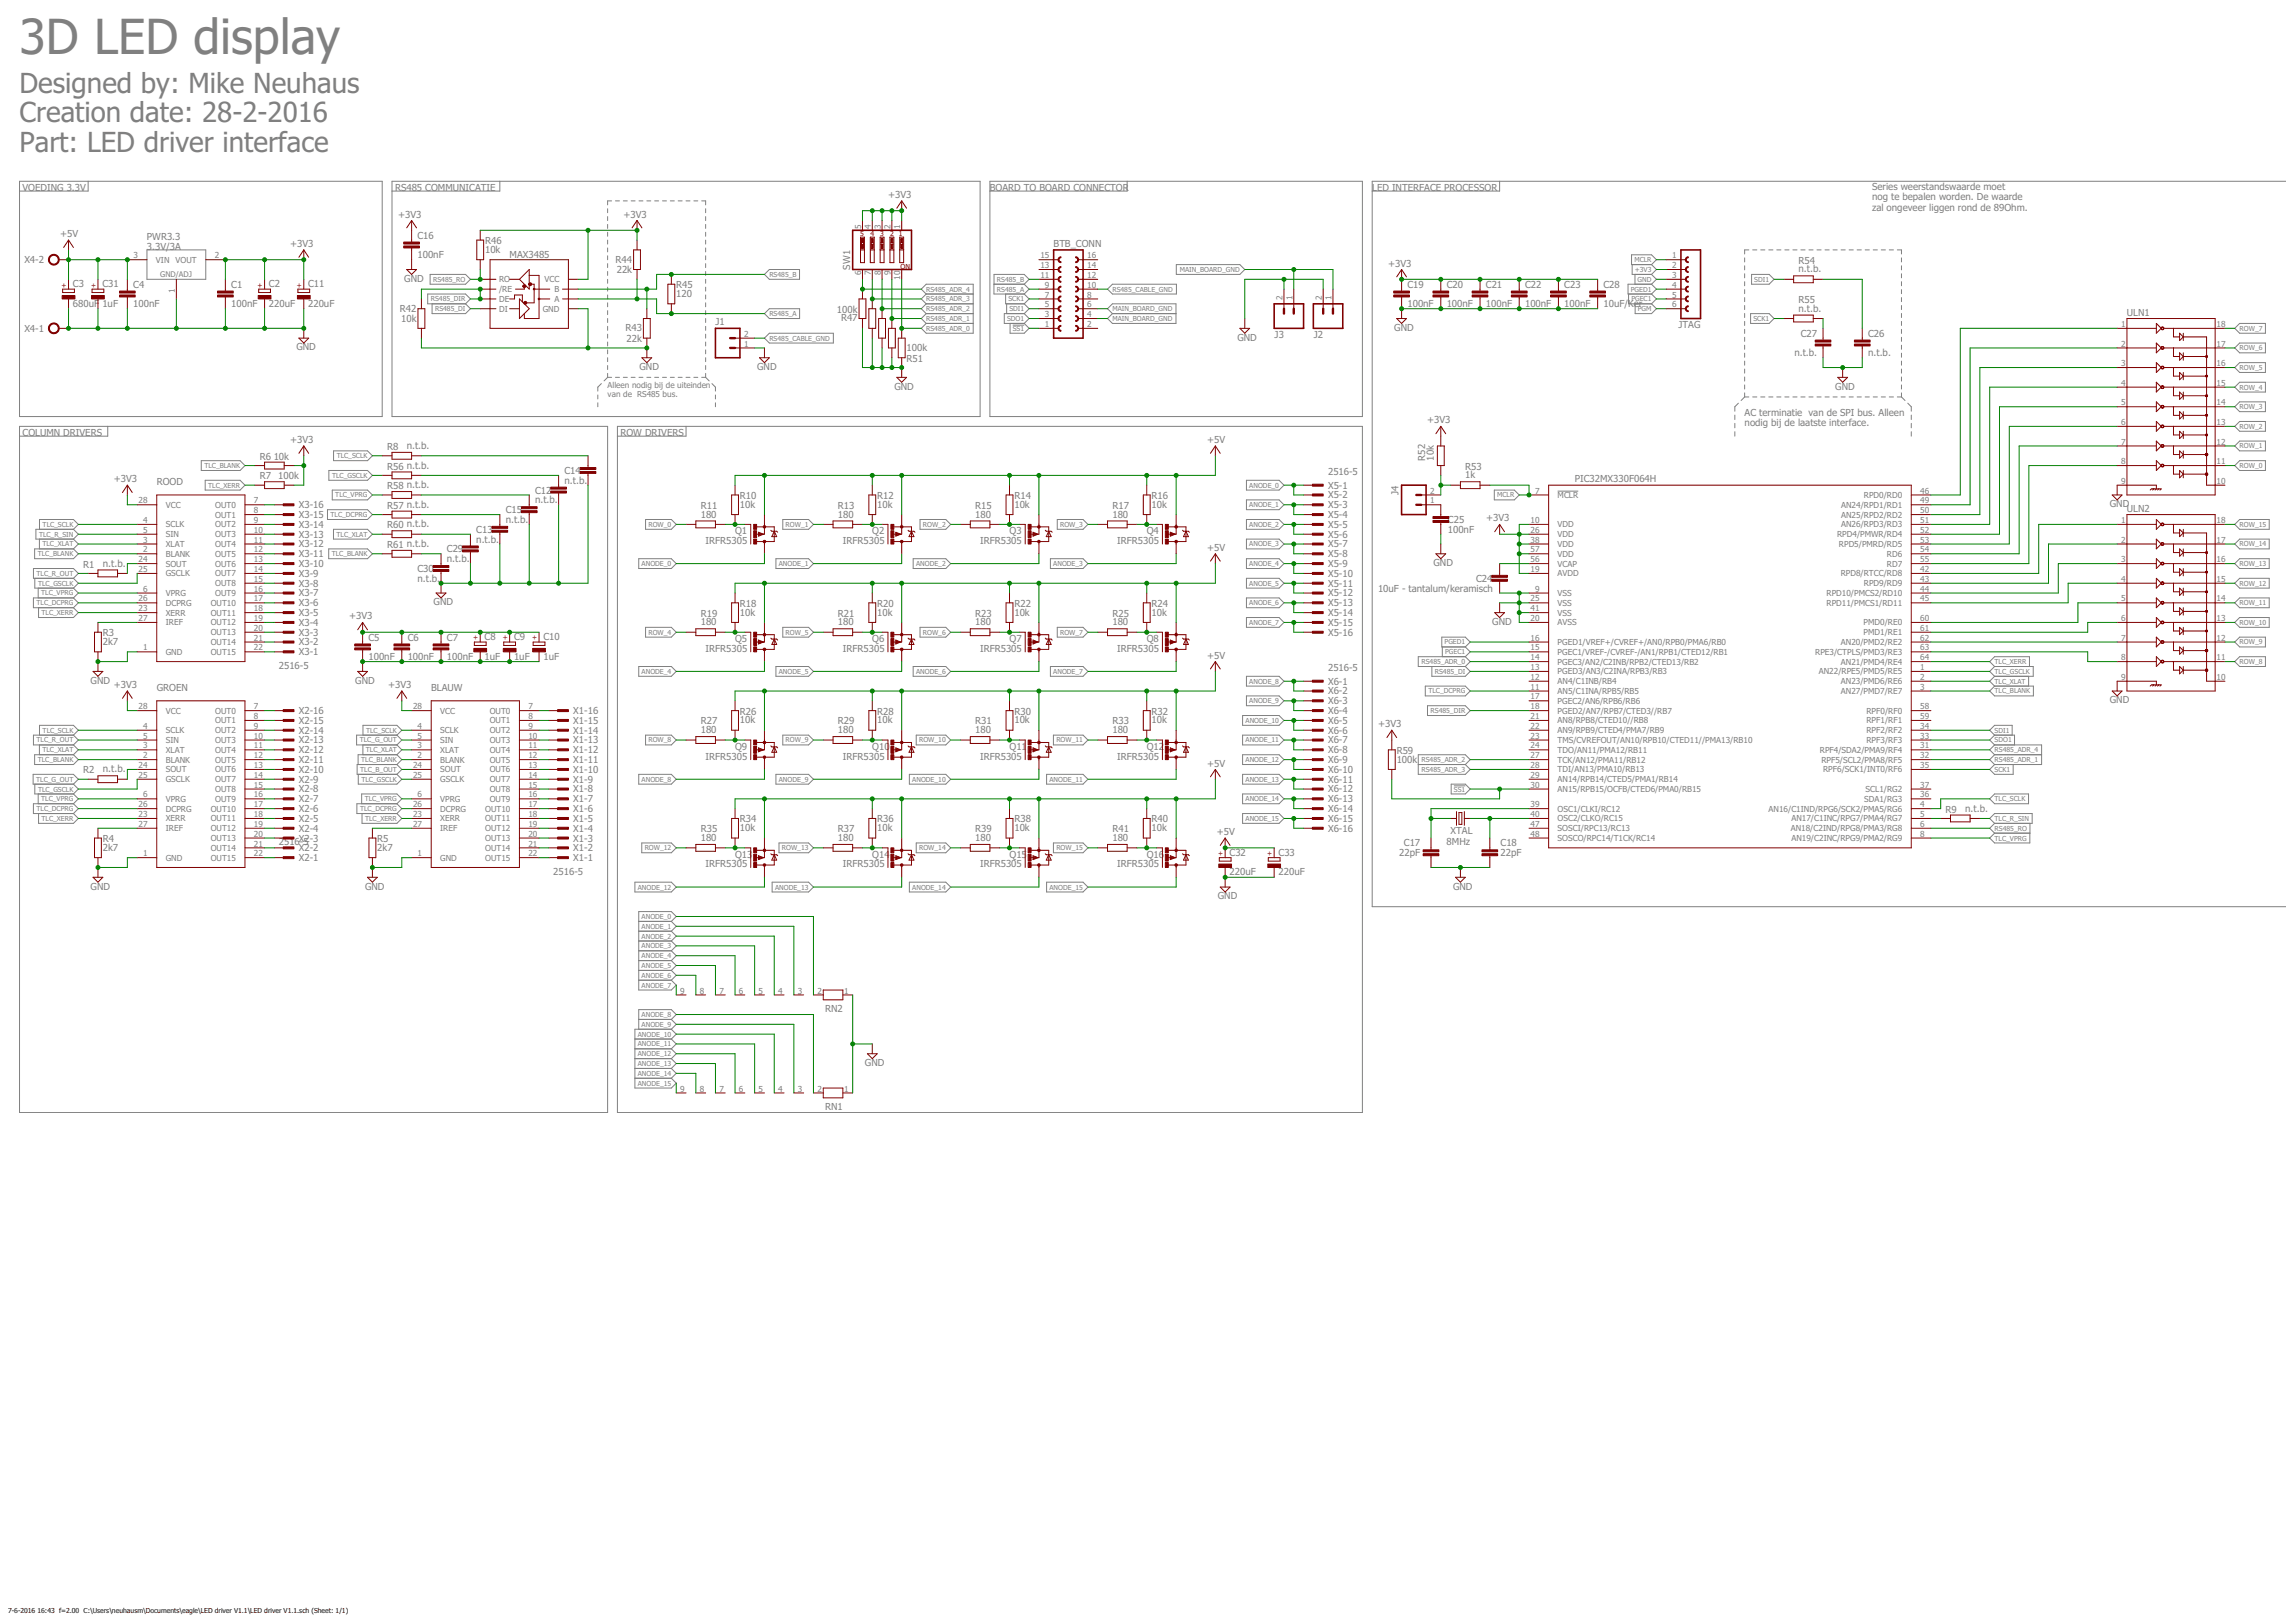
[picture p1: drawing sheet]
<svg xmlns="http://www.w3.org/2000/svg" width="1189mm" height="841mm" viewBox="0 0 1189 841" stroke-linecap="round" stroke-linejoin="round" font-family="sans-serif">
<defs><g id="words">
<text font-size="25.1" fill="#808080" x="10" y="28">3D LED display</text>
<g font-size="14.4" fill="#808080">
<text x="10" y="48">Designed by: Mike Neuhaus</text>
<text x="10" y="63">Creation date: 28-2-2016</text>
<text x="10" y="79">Part: LED driver interface</text>
</g>
<g font-size="5" fill="#808080">
<text x="12" y="99">VOEDING 3.3V</text>
<text x="205" y="99">RS485 COMMUNICATIE</text>
<text x="513" y="99">BOARD TO BOARD CONNECTOR</text>
<text x="711" y="99">LED INTERFACE PROCESSOR</text>
<text x="970" y="99">Series weerstandswaarde moet</text>
<text x="460" y="103">+3V3</text>
<text x="970" y="104">nog te bepalen worden. De waarde</text>
<text x="206" y="113">+3V3</text>
<text x="323" y="113">+3V3</text>
<text x="970" y="109">zal ongeveer liggen rond de 89Ohm.</text>
<text x="31" y="123">+5V</text>
<text x="76" y="124">PWR3.3</text>
<text x="216" y="124">C16</text>
<text x="76" y="130">3.3V/3A</text>
<text x="150" y="128">+3V3</text>
<text x="251" y="131">10k</text>
<text x="251" y="127">R46</text>
<text x="546" y="128">BTB_CONN</text>
<text x="13" y="136">X4-2</text>
<text x="216" y="134">100nF</text>
<text x="264" y="134">MAX3485</text>
<text x="319" y="136">R44</text>
<text x="932" y="137">R54</text>
<text x="320" y="142">22k</text>
<text x="441" y="140" transform="rotate(-90 441 140)">SW1</text>
<text x="719" y="138">+3V3</text>
<text x="932" y="141">n.t.b.</text>
<text x="38" y="149">C3</text>
<text x="53" y="149">C31</text>
<text x="69" y="149">C4</text>
<text x="120" y="149">C1</text>
<text x="139" y="149">C2</text>
<text x="160" y="149">C11</text>
<text x="209" y="146">GND</text>
<text x="350" y="149">R45</text>
<text x="729" y="149">C19</text>
<text x="750" y="149">C20</text>
<text x="770" y="149">C21</text>
<text x="790" y="149">C22</text>
<text x="811" y="149">C23</text>
<text x="831" y="149">C28</text>
<text x="350" y="154">120</text>
<text x="38" y="159">680uF</text>
<text x="53" y="159">1uF</text>
<text x="69" y="159">100nF</text>
<text x="120" y="159">100nF</text>
<text x="139" y="159">220uF</text>
<text x="160" y="159">220uF</text>
<text x="207" y="161">R42</text>
<text x="729" y="159">100nF</text>
<text x="750" y="159">100nF</text>
<text x="770" y="159">100nF</text>
<text x="790" y="159">100nF</text>
<text x="811" y="159">100nF</text>
<text x="831" y="159">10uF/Ker</text>
<text x="932" y="162">n.t.b.</text>
<text x="932" y="157">R55</text>
<text x="208" y="167">10k</text>
<text x="434" y="162">100k</text>
<text x="436" y="167">R47</text>
<text x="1102" y="164">ULN1</text>
<text x="13" y="172">X4-1</text>
<text x="324" y="172">R43</text>
<text x="371" y="169">J1</text>
<text x="723" y="171">GND</text>
<text x="870" y="170">JTAG</text>
<text x="325" y="177">22k</text>
<text x="641" y="176">GND</text>
<text x="661" y="175">J3</text>
<text x="681" y="175">J2</text>
<text x="933" y="174">C27</text>
<text x="968" y="174">C26</text>
<text x="154" y="182">GND</text>
<text x="470" y="182">100k</text>
<text x="930" y="185">n.t.b.</text>
<text x="968" y="185">n.t.b.</text>
<text x="331" y="192">GND</text>
<text x="392" y="192">GND</text>
<text x="470" y="187">R51</text>
<text x="463" y="202">GND</text>
<text x="951" y="202">GND</text>
<text x="904" y="216">AC terminatie van de SPI bus. Alleen</text>
<text x="740" y="219">+3V3</text>
<text x="904" y="221">nodig bij de laatste interface.</text>
<text x="12" y="226">COLUMN DRIVERS</text>
<text x="322" y="226">ROW DRIVERS</text>
<text x="150" y="230">+3V3</text>
<text x="201" y="233">R8</text>
<text x="211" y="233">n.t.b.</text>
<text x="626" y="230">+5V</text>
<text x="135" y="238">R6</text>
<text x="142" y="238">10k</text>
<text x="739" y="239" transform="rotate(-90 739 239)">R52</text>
<text x="743" y="239" transform="rotate(-90 743 239)">10k</text>
<text x="201" y="243">R56 n.t.b.</text>
<text x="293" y="246">C14</text>
<text x="759" y="243">R53</text>
<text x="59" y="250">+3V3</text>
<text x="81" y="251">ROOD</text>
<text x="135" y="248">R7</text>
<text x="144" y="248">100k</text>
<text x="293" y="251">n.t.b.</text>
<text x="688" y="246">2516-5</text>
<text x="759" y="248">1k</text>
<text x="816" y="250">PIC32MX330F064H</text>
<text x="201" y="253">R58 n.t.b.</text>
<text x="277" y="256">C12</text>
<text x="688" y="253">X5-1</text>
<text x="725" y="256" transform="rotate(-90 725 256)">J4</text>
<text x="155" y="263">X3-16</text>
<text x="201" y="264">R57 n.t.b.</text>
<text x="277" y="261">n.t.b.</text>
<text x="363" y="264">R11</text>
<text x="383" y="263">10k</text>
<text x="383" y="259">R10</text>
<text x="434" y="264">R13</text>
<text x="455" y="263">10k</text>
<text x="455" y="259">R12</text>
<text x="505" y="264">R15</text>
<text x="526" y="263">10k</text>
<text x="526" y="259">R14</text>
<text x="577" y="264">R17</text>
<text x="597" y="263">10k</text>
<text x="597" y="259">R16</text>
<text x="688" y="258">X5-2</text>
<text x="688" y="263">X5-3</text>
<text x="1093" y="263">GND</text>
<text x="155" y="268">X3-15</text>
<text x="262" y="266">C15</text>
<text x="363" y="268">180</text>
<text x="434" y="268">180</text>
<text x="505" y="268">180</text>
<text x="577" y="268">180</text>
<text x="688" y="268">X5-4</text>
<text x="1102" y="265">ULN2</text>
<text x="155" y="274">X3-14</text>
<text x="201" y="274">R60 n.t.b.</text>
<text x="262" y="271">n.t.b.</text>
<text x="688" y="274">X5-5</text>
<text x="750" y="271">C25</text>
<text x="770" y="270">+3V3</text>
<text x="155" y="279">X3-13</text>
<text x="247" y="281">n.t.b.</text>
<text x="247" y="276">C13</text>
<text x="366" y="282">IRFR5305</text>
<text x="381" y="277">Q1</text>
<text x="437" y="282">IRFR5305</text>
<text x="452" y="277">Q2</text>
<text x="508" y="282">IRFR5305</text>
<text x="523" y="277">Q3</text>
<text x="579" y="282">IRFR5305</text>
<text x="594" y="277">Q4</text>
<text x="688" y="279">X5-6</text>
<text x="750" y="276">100nF</text>
<text x="155" y="284">X3-12</text>
<text x="201" y="284">R61 n.t.b.</text>
<text x="232" y="286">C29</text>
<text x="626" y="285">+5V</text>
<text x="688" y="284">X5-7</text>
<text x="53" y="294">n.t.b.</text>
<text x="155" y="294">X3-10</text>
<text x="155" y="289">X3-11</text>
<text x="232" y="291">n.t.b.</text>
<text x="688" y="289">X5-8</text>
<text x="688" y="294">X5-9</text>
<text x="743" y="293">GND</text>
<text x="43" y="294">R1</text>
<text x="155" y="299">X3-9</text>
<text x="216" y="296">C30</text>
<text x="688" y="299">X5-10</text>
<text x="155" y="304">X3-8</text>
<text x="216" y="301">n.t.b.</text>
<text x="688" y="304">X5-11</text>
<text x="765" y="301">C24</text>
<text x="155" y="309">X3-7</text>
<text x="688" y="309">X5-12</text>
<text x="714" y="307">10uF - tantalum/keramisch</text>
<text x="155" y="314">X3-6</text>
<text x="225" y="314">GND</text>
<text x="383" y="314">R18</text>
<text x="455" y="314">R20</text>
<text x="526" y="314">R22</text>
<text x="597" y="314">R24</text>
<text x="688" y="314">X5-13</text>
<text x="155" y="319">X3-5</text>
<text x="181" y="321">+3V3</text>
<text x="363" y="320">R19</text>
<text x="383" y="319">10k</text>
<text x="434" y="320">R21</text>
<text x="455" y="319">10k</text>
<text x="505" y="320">R23</text>
<text x="526" y="319">10k</text>
<text x="577" y="320">R25</text>
<text x="597" y="319">10k</text>
<text x="688" y="319">X5-14</text>
<text x="773" y="324">GND</text>
<text x="53" y="330">R3</text>
<text x="155" y="329">X3-3</text>
<text x="155" y="324">X3-4</text>
<text x="363" y="324">180</text>
<text x="434" y="324">180</text>
<text x="505" y="324">180</text>
<text x="577" y="324">180</text>
<text x="688" y="324">X5-15</text>
<text x="688" y="329">X5-16</text>
<text x="53" y="334">2k7</text>
<text x="155" y="334">X3-2</text>
<text x="191" y="332">C5</text>
<text x="211" y="332">C6</text>
<text x="232" y="332">C7</text>
<text x="251" y="332">C8</text>
<text x="266" y="332">C9</text>
<text x="282" y="332">C10</text>
<text x="381" y="333">Q5</text>
<text x="452" y="333">Q6</text>
<text x="523" y="333">Q7</text>
<text x="594" y="333">Q8</text>
<text x="155" y="340">X3-1</text>
<text x="251" y="342">1uF</text>
<text x="266" y="342">1uF</text>
<text x="282" y="342">1uF</text>
<text x="366" y="338">IRFR5305</text>
<text x="437" y="338">IRFR5305</text>
<text x="508" y="338">IRFR5305</text>
<text x="579" y="338">IRFR5305</text>
<text x="626" y="341">+5V</text>
<text x="144" y="347">2516-5</text>
<text x="191" y="342">100nF</text>
<text x="211" y="342">100nF</text>
<text x="232" y="342">100nF</text>
<text x="688" y="348">2516-5</text>
<text x="47" y="354">GND</text>
<text x="59" y="357">+3V3</text>
<text x="81" y="358">GROEN</text>
<text x="184" y="354">GND</text>
<text x="201" y="357">+3V3</text>
<text x="223" y="358">BLAUW</text>
<text x="688" y="355">X6-1</text>
<text x="688" y="360">X6-2</text>
<text x="688" y="365">X6-3</text>
<text x="1093" y="364">GND</text>
<text x="155" y="370">X2-16</text>
<text x="297" y="370">X1-16</text>
<text x="383" y="370">R26</text>
<text x="455" y="370">R28</text>
<text x="526" y="370">R30</text>
<text x="597" y="370">R32</text>
<text x="688" y="370">X6-4</text>
<text x="155" y="375">X2-15</text>
<text x="297" y="375">X1-15</text>
<text x="363" y="375">R27</text>
<text x="383" y="375">10k</text>
<text x="434" y="375">R29</text>
<text x="455" y="375">10k</text>
<text x="505" y="375">R31</text>
<text x="526" y="375">10k</text>
<text x="577" y="375">R33</text>
<text x="597" y="375">10k</text>
<text x="688" y="375">X6-5</text>
<text x="714" y="377">+3V3</text>
<text x="155" y="380">X2-14</text>
<text x="297" y="380">X1-14</text>
<text x="363" y="380">180</text>
<text x="434" y="380">180</text>
<text x="505" y="380">180</text>
<text x="577" y="380">180</text>
<text x="688" y="380">X6-6</text>
<text x="155" y="385">X2-13</text>
<text x="297" y="385">X1-13</text>
<text x="381" y="389">Q9</text>
<text x="452" y="389">Q10</text>
<text x="523" y="389">Q11</text>
<text x="594" y="389">Q12</text>
<text x="688" y="385">X6-7</text>
<text x="155" y="395">X2-11</text>
<text x="155" y="390">X2-12</text>
<text x="297" y="395">X1-11</text>
<text x="297" y="390">X1-12</text>
<text x="366" y="394">IRFR5305</text>
<text x="437" y="394">IRFR5305</text>
<text x="508" y="394">IRFR5305</text>
<text x="579" y="394">IRFR5305</text>
<text x="688" y="390">X6-8</text>
<text x="688" y="395">X6-9</text>
<text x="724" y="395">100k</text>
<text x="724" y="391">R59</text>
<text x="43" y="401">R2</text>
<text x="53" y="400">n.t.b.</text>
<text x="155" y="401">X2-10</text>
<text x="297" y="401">X1-10</text>
<text x="626" y="397">+5V</text>
<text x="688" y="401">X6-10</text>
<text x="155" y="406">X2-9</text>
<text x="297" y="406">X1-9</text>
<text x="688" y="406">X6-11</text>
<text x="155" y="411">X2-8</text>
<text x="297" y="411">X1-8</text>
<text x="688" y="411">X6-12</text>
<text x="155" y="416">X2-7</text>
<text x="297" y="416">X1-7</text>
<text x="688" y="416">X6-13</text>
<text x="155" y="426">X2-5</text>
<text x="155" y="421">X2-6</text>
<text x="297" y="426">X1-5</text>
<text x="297" y="421">X1-6</text>
<text x="688" y="421">X6-14</text>
<text x="688" y="426">X6-15</text>
<text x="1008" y="421">R9</text>
<text x="1018" y="421">n.t.b.</text>
<text x="155" y="431">X2-4</text>
<text x="297" y="431">X1-4</text>
<text x="363" y="431">R35</text>
<text x="383" y="431">10k</text>
<text x="383" y="426">R34</text>
<text x="434" y="431">R37</text>
<text x="455" y="431">10k</text>
<text x="455" y="426">R36</text>
<text x="505" y="431">R39</text>
<text x="526" y="431">10k</text>
<text x="526" y="426">R38</text>
<text x="577" y="431">R41</text>
<text x="597" y="431">10k</text>
<text x="597" y="426">R40</text>
<text x="688" y="431">X6-16</text>
<text x="53" y="436">R4</text>
<text x="155" y="436">X2-3</text>
<text x="196" y="436">R5</text>
<text x="297" y="436">X1-3</text>
<text x="363" y="436">180</text>
<text x="434" y="436">180</text>
<text x="505" y="436">180</text>
<text x="577" y="436">180</text>
<text x="631" y="433">+5V</text>
<text x="750" y="438">8MHz</text>
<text x="752" y="432">XTAL</text>
<text x="53" y="441">2k7</text>
<text x="144" y="438">2516-5</text>
<text x="155" y="441">X2-2</text>
<text x="196" y="441">2k7</text>
<text x="297" y="441">X1-2</text>
<text x="637" y="443">C32</text>
<text x="663" y="443">C33</text>
<text x="725" y="444">22pF</text>
<text x="728" y="439">C17</text>
<text x="778" y="444">22pF</text>
<text x="778" y="439">C18</text>
<text x="155" y="446">X2-1</text>
<text x="297" y="446">X1-1</text>
<text x="366" y="450">IRFR5305</text>
<text x="381" y="444">Q13</text>
<text x="437" y="450">IRFR5305</text>
<text x="452" y="444">Q14</text>
<text x="508" y="450">IRFR5305</text>
<text x="523" y="444">Q15</text>
<text x="579" y="450">IRFR5305</text>
<text x="594" y="444">Q16</text>
<text x="287" y="453">2516-5</text>
<text x="637" y="454">220uF</text>
<text x="663" y="454">220uF</text>
<text x="47" y="461">GND</text>
<text x="189" y="461">GND</text>
<text x="753" y="461">GND</text>
<text x="631" y="466">GND</text>
<text x="428" y="524">RN2</text>
<text x="448" y="552">GND</text>
<text x="428" y="575">RN1</text>
</g>
<g font-size="4.3" fill="#808080">
<text x="446" y="119" transform="rotate(-90 446 119)">5</text>
<text x="451" y="119" transform="rotate(-90 451 119)">4</text>
<text x="456" y="119" transform="rotate(-90 456 119)">3</text>
<text x="462" y="119" transform="rotate(-90 462 119)">2</text>
<text x="467" y="119" transform="rotate(-90 467 119)">1</text>
<text x="69" y="134">3</text>
<text x="81" y="136">VIN</text>
<text x="91" y="136">VOUT</text>
<text x="111" y="134">2</text>
<text x="539" y="134">15</text>
<text x="563" y="134">16</text>
<text x="867" y="134">1</text>
<text x="446" y="143" transform="rotate(-90 446 143)">6</text>
<text x="451" y="143" transform="rotate(-90 451 143)">7</text>
<text x="456" y="143" transform="rotate(-90 456 143)">8</text>
<text x="462" y="143" transform="rotate(-90 462 143)">9</text>
<text x="539" y="139">13</text>
<text x="563" y="139">14</text>
<text x="867" y="139">2</text>
<text x="259" y="146">RO</text>
<text x="282" y="146">VCC</text>
<text x="467" y="145" transform="rotate(-90 467 145)">10</text>
<text x="539" y="144">11</text>
<text x="542" y="149">9</text>
<text x="563" y="149">10</text>
<text x="563" y="144">12</text>
<text x="867" y="144">3</text>
<text x="867" y="149">4</text>
<text x="91" y="152" transform="rotate(-90 91 152)">1</text>
<text x="259" y="151">/RE</text>
<text x="287" y="151">B</text>
<text x="542" y="154">7</text>
<text x="563" y="154">8</text>
<text x="665" y="155" transform="rotate(-90 665 155)">2</text>
<text x="670" y="155" transform="rotate(-90 670 155)">1</text>
<text x="685" y="155" transform="rotate(-90 685 155)">2</text>
<text x="690" y="155" transform="rotate(-90 690 155)">1</text>
<text x="867" y="154">5</text>
<text x="259" y="156">DE</text>
<text x="259" y="162">DI</text>
<text x="281" y="162">GND</text>
<text x="287" y="156">A</text>
<text x="542" y="159">5</text>
<text x="563" y="159">6</text>
<text x="867" y="159">6</text>
<text x="542" y="164">3</text>
<text x="563" y="164">4</text>
<text x="542" y="169">1</text>
<text x="563" y="169">2</text>
<text x="1099" y="169">1</text>
<text x="1149" y="169">18</text>
<text x="386" y="180">1</text>
<text x="386" y="175">2</text>
<text x="1099" y="180">2</text>
<text x="1149" y="180">17</text>
<text x="1099" y="190">3</text>
<text x="1149" y="190">16</text>
<text x="1099" y="200">4</text>
<text x="1149" y="200">15</text>
<text x="1099" y="210">5</text>
<text x="1149" y="210">14</text>
<text x="1099" y="220">6</text>
<text x="1149" y="220">13</text>
<text x="1099" y="230">7</text>
<text x="1149" y="230">12</text>
<text x="1099" y="241">8</text>
<text x="1149" y="241">11</text>
<text x="1099" y="251">9</text>
<text x="1149" y="251">10</text>
<text x="741" y="256">2</text>
<text x="796" y="256">7</text>
<text x="995" y="256">46</text>
<text x="72" y="261">28</text>
<text x="86" y="263">VCC</text>
<text x="112" y="263">OUT0</text>
<text x="132" y="261">7</text>
<text x="741" y="261">1</text>
<text x="807" y="258">MCLR</text>
<text x="954" y="263">AN24/RPD1/RD1</text>
<text x="966" y="258">RPD0/RD0</text>
<text x="995" y="261">49</text>
<text x="112" y="268">OUT1</text>
<text x="132" y="266">8</text>
<text x="954" y="268">AN25/RPD2/RD2</text>
<text x="995" y="266">50</text>
<text x="74" y="271">4</text>
<text x="86" y="273">SCLK</text>
<text x="112" y="273">OUT2</text>
<text x="132" y="271">9</text>
<text x="793" y="271">10</text>
<text x="807" y="273">VDD</text>
<text x="954" y="273">AN26/RPD3/RD3</text>
<text x="995" y="271">51</text>
<text x="1099" y="271">1</text>
<text x="1149" y="271">18</text>
<text x="74" y="276">5</text>
<text x="74" y="281">3</text>
<text x="86" y="278">SIN</text>
<text x="112" y="278">OUT3</text>
<text x="132" y="281">11</text>
<text x="132" y="276">10</text>
<text x="793" y="276">26</text>
<text x="793" y="281">38</text>
<text x="807" y="278">VDD</text>
<text x="952" y="278">RPD4/PMWR/RD4</text>
<text x="995" y="276">52</text>
<text x="995" y="281">53</text>
<text x="1099" y="281">2</text>
<text x="1149" y="281">17</text>
<text x="74" y="286">2</text>
<text x="86" y="283">XLAT</text>
<text x="112" y="283">OUT4</text>
<text x="132" y="286">12</text>
<text x="793" y="286">57</text>
<text x="807" y="283">VDD</text>
<text x="953" y="283">RPD5/PMRD/RD5</text>
<text x="995" y="286">54</text>
<text x="72" y="291">24</text>
<text x="86" y="288">BLANK</text>
<text x="86" y="294">SOUT</text>
<text x="112" y="294">OUT6</text>
<text x="112" y="288">OUT5</text>
<text x="132" y="291">13</text>
<text x="793" y="291">56</text>
<text x="807" y="294">VCAP</text>
<text x="807" y="288">VDD</text>
<text x="978" y="288">RD6</text>
<text x="978" y="294">RD7</text>
<text x="995" y="291">55</text>
<text x="1099" y="291">3</text>
<text x="1149" y="291">16</text>
<text x="72" y="296">25</text>
<text x="86" y="299">GSCLK</text>
<text x="112" y="299">OUT7</text>
<text x="132" y="296">14</text>
<text x="793" y="296">19</text>
<text x="807" y="299">AVDD</text>
<text x="954" y="299">RPD8/RTCC/RD8</text>
<text x="995" y="296">42</text>
<text x="112" y="304">OUT8</text>
<text x="132" y="301">15</text>
<text x="966" y="304">RPD9/RD9</text>
<text x="995" y="301">43</text>
<text x="1099" y="301">4</text>
<text x="1149" y="301">15</text>
<text x="72" y="312">26</text>
<text x="74" y="307">6</text>
<text x="86" y="309">VPRG</text>
<text x="112" y="309">OUT9</text>
<text x="132" y="312">17</text>
<text x="132" y="307">16</text>
<text x="793" y="312">25</text>
<text x="796" y="307">9</text>
<text x="807" y="309">VSS</text>
<text x="947" y="309">RPD10/PMCS2/RD10</text>
<text x="995" y="307">44</text>
<text x="995" y="312">45</text>
<text x="1099" y="312">5</text>
<text x="1149" y="312">14</text>
<text x="72" y="317">23</text>
<text x="86" y="314">DCPRG</text>
<text x="109" y="314">OUT10</text>
<text x="132" y="317">18</text>
<text x="793" y="317">41</text>
<text x="807" y="314">VSS</text>
<text x="947" y="314">RPD11/PMCS1/RD11</text>
<text x="72" y="322">27</text>
<text x="86" y="319">XERR</text>
<text x="109" y="319">OUT11</text>
<text x="132" y="322">19</text>
<text x="793" y="322">20</text>
<text x="807" y="319">VSS</text>
<text x="995" y="322">60</text>
<text x="1099" y="322">6</text>
<text x="1149" y="322">13</text>
<text x="86" y="324">IREF</text>
<text x="109" y="329">OUT13</text>
<text x="109" y="324">OUT12</text>
<text x="132" y="327">20</text>
<text x="807" y="324">AVSS</text>
<text x="966" y="324">PMD0/RE0</text>
<text x="966" y="329">PMD1/RE1</text>
<text x="995" y="327">61</text>
<text x="109" y="334">OUT14</text>
<text x="132" y="332">21</text>
<text x="793" y="332">16</text>
<text x="807" y="334">PGED1/VREF+/CVREF+/AN0/RPB0/PMA6/RB0</text>
<text x="954" y="334">AN20/PMD2/RE2</text>
<text x="995" y="332">62</text>
<text x="1099" y="332">7</text>
<text x="1149" y="332">12</text>
<text x="74" y="337">1</text>
<text x="86" y="339">GND</text>
<text x="109" y="339">OUT15</text>
<text x="132" y="337">22</text>
<text x="793" y="337">15</text>
<text x="807" y="339">PGEC1/VREF-/CVREF-/AN1/RPB1/CTED12/RB1</text>
<text x="941" y="339">RPE3/CTPLS/PMD3/RE3</text>
<text x="995" y="337">63</text>
<text x="793" y="347">13</text>
<text x="793" y="342">14</text>
<text x="807" y="344">PGEC3/AN2/C2INB/RPB2/CTED13/RB2</text>
<text x="954" y="344">AN21/PMD4/RE4</text>
<text x="995" y="347">1</text>
<text x="995" y="342">64</text>
<text x="1099" y="342">8</text>
<text x="1149" y="342">11</text>
<text x="793" y="352">12</text>
<text x="807" y="349">PGED3/AN3/C2INA/RPB3/RB3</text>
<text x="943" y="349">AN22/RPE5/PMD5/RE5</text>
<text x="995" y="352">2</text>
<text x="1099" y="352">9</text>
<text x="1149" y="352">10</text>
<text x="793" y="357">11</text>
<text x="807" y="360">AN5/C1INA/RPB5/RB5</text>
<text x="807" y="355">AN4/C1INB/RB4</text>
<text x="954" y="355">AN23/PMD6/RE6</text>
<text x="954" y="360">AN27/PMD7/RE7</text>
<text x="995" y="357">3</text>
<text x="793" y="362">17</text>
<text x="807" y="365">PGEC2/AN6/RPB6/RB6</text>
<text x="72" y="368">28</text>
<text x="86" y="370">VCC</text>
<text x="112" y="370">OUT0</text>
<text x="132" y="368">7</text>
<text x="214" y="368">28</text>
<text x="228" y="370">VCC</text>
<text x="254" y="370">OUT0</text>
<text x="274" y="368">7</text>
<text x="793" y="368">18</text>
<text x="807" y="370">PGED2/AN7/RPB7/CTED3//RB7</text>
<text x="967" y="370">RPF0/RF0</text>
<text x="995" y="368">58</text>
<text x="74" y="378">4</text>
<text x="112" y="375">OUT1</text>
<text x="132" y="378">9</text>
<text x="132" y="373">8</text>
<text x="216" y="378">4</text>
<text x="254" y="375">OUT1</text>
<text x="274" y="378">9</text>
<text x="274" y="373">8</text>
<text x="793" y="373">21</text>
<text x="793" y="378">22</text>
<text x="807" y="375">AN8/RPB8/CTED10//RB8</text>
<text x="967" y="375">RPF1/RF1</text>
<text x="995" y="378">34</text>
<text x="995" y="373">59</text>
<text x="74" y="383">5</text>
<text x="86" y="380">SCLK</text>
<text x="112" y="380">OUT2</text>
<text x="132" y="383">10</text>
<text x="216" y="383">5</text>
<text x="228" y="380">SCLK</text>
<text x="254" y="380">OUT2</text>
<text x="274" y="383">10</text>
<text x="793" y="383">23</text>
<text x="807" y="380">AN9/RPB9/CTED4/PMA7/RB9</text>
<text x="967" y="380">RPF2/RF2</text>
<text x="995" y="383">33</text>
<text x="74" y="388">3</text>
<text x="86" y="385">SIN</text>
<text x="112" y="385">OUT3</text>
<text x="132" y="388">11</text>
<text x="216" y="388">3</text>
<text x="228" y="385">SIN</text>
<text x="254" y="385">OUT3</text>
<text x="274" y="388">11</text>
<text x="793" y="388">24</text>
<text x="807" y="385">TMS/CVREFOUT/AN10/RPB10/CTED11//PMA13/RB10</text>
<text x="967" y="385">RPF3/RF3</text>
<text x="995" y="388">31</text>
<text x="74" y="393">2</text>
<text x="86" y="390">XLAT</text>
<text x="86" y="395">BLANK</text>
<text x="112" y="395">OUT5</text>
<text x="112" y="390">OUT4</text>
<text x="132" y="393">12</text>
<text x="216" y="393">2</text>
<text x="228" y="390">XLAT</text>
<text x="228" y="395">BLANK</text>
<text x="254" y="395">OUT5</text>
<text x="254" y="390">OUT4</text>
<text x="274" y="393">12</text>
<text x="793" y="393">27</text>
<text x="807" y="390">TDO/AN11/PMA12/RB11</text>
<text x="807" y="395">TCK/AN12/PMA11/RB12</text>
<text x="943" y="390">RPF4/SDA2/PMA9/RF4</text>
<text x="944" y="395">RPF5/SCL2/PMA8/RF5</text>
<text x="995" y="393">32</text>
<text x="72" y="398">24</text>
<text x="86" y="400">SOUT</text>
<text x="112" y="400">OUT6</text>
<text x="132" y="398">13</text>
<text x="214" y="398">24</text>
<text x="228" y="400">SOUT</text>
<text x="254" y="400">OUT6</text>
<text x="274" y="398">13</text>
<text x="793" y="398">28</text>
<text x="807" y="400">TDI/AN13/PMA10/RB13</text>
<text x="945" y="400">RPF6/SCK1/INT0/RF6</text>
<text x="995" y="398">35</text>
<text x="72" y="403">25</text>
<text x="86" y="405">GSCLK</text>
<text x="112" y="405">OUT7</text>
<text x="132" y="403">14</text>
<text x="214" y="403">25</text>
<text x="228" y="405">GSCLK</text>
<text x="254" y="405">OUT7</text>
<text x="274" y="403">14</text>
<text x="793" y="403">29</text>
<text x="807" y="405">AN14/RPB14/CTED5/PMA1/RB14</text>
<text x="74" y="413">6</text>
<text x="112" y="410">OUT8</text>
<text x="132" y="413">16</text>
<text x="132" y="408">15</text>
<text x="216" y="413">6</text>
<text x="254" y="410">OUT8</text>
<text x="274" y="413">16</text>
<text x="274" y="408">15</text>
<text x="793" y="408">30</text>
<text x="807" y="410">AN15/RPB15/OCFB/CTED6/PMA0/RB15</text>
<text x="967" y="410">SCL1/RG2</text>
<text x="995" y="413">36</text>
<text x="995" y="408">37</text>
<text x="72" y="418">26</text>
<text x="86" y="415">VPRG</text>
<text x="112" y="415">OUT9</text>
<text x="132" y="418">17</text>
<text x="214" y="418">26</text>
<text x="228" y="415">VPRG</text>
<text x="254" y="415">OUT9</text>
<text x="274" y="418">17</text>
<text x="793" y="418">39</text>
<text x="966" y="415">SDA1/RG3</text>
<text x="995" y="418">4</text>
<text x="72" y="423">23</text>
<text x="86" y="421">DCPRG</text>
<text x="86" y="426">XERR</text>
<text x="109" y="426">OUT11</text>
<text x="109" y="421">OUT10</text>
<text x="132" y="423">18</text>
<text x="214" y="423">23</text>
<text x="228" y="421">DCPRG</text>
<text x="228" y="426">XERR</text>
<text x="251" y="426">OUT11</text>
<text x="251" y="421">OUT10</text>
<text x="274" y="423">18</text>
<text x="793" y="423">40</text>
<text x="807" y="421">OSC1/CLKI/RC12</text>
<text x="807" y="426">OSC2/CLKO/RC15</text>
<text x="917" y="421">AN16/C1IND/RPG6/SCK2/PMA5/RG6</text>
<text x="928" y="426">AN17/C1INC/RPG7/PMA4/RG7</text>
<text x="995" y="423">5</text>
<text x="72" y="428">27</text>
<text x="86" y="431">IREF</text>
<text x="109" y="431">OUT12</text>
<text x="132" y="428">19</text>
<text x="214" y="428">27</text>
<text x="228" y="431">IREF</text>
<text x="251" y="431">OUT12</text>
<text x="274" y="428">19</text>
<text x="793" y="428">47</text>
<text x="807" y="431">SOSCI/RPC13/RC13</text>
<text x="928" y="431">AN18/C2IND/RPG8/PMA3/RG8</text>
<text x="995" y="428">6</text>
<text x="109" y="436">OUT13</text>
<text x="132" y="434">20</text>
<text x="251" y="436">OUT13</text>
<text x="274" y="434">20</text>
<text x="793" y="434">48</text>
<text x="807" y="436">SOSCO/RPC14/T1CK/RC14</text>
<text x="928" y="436">AN19/C2INC/RPG9/PMA2/RG9</text>
<text x="995" y="434">8</text>
<text x="74" y="444">1</text>
<text x="109" y="441">OUT14</text>
<text x="132" y="444">22</text>
<text x="132" y="439">21</text>
<text x="216" y="444">1</text>
<text x="251" y="441">OUT14</text>
<text x="274" y="444">22</text>
<text x="274" y="439">21</text>
<text x="86" y="446">GND</text>
<text x="109" y="446">OUT15</text>
<text x="228" y="446">GND</text>
<text x="251" y="446">OUT15</text>
<text x="352" y="515">9</text>
<text x="363" y="515">8</text>
<text x="373" y="515">7</text>
<text x="383" y="515">6</text>
<text x="393" y="515">5</text>
<text x="403" y="515">4</text>
<text x="413" y="515">3</text>
<text x="424" y="515">2</text>
<text x="438" y="515">1</text>
<text x="352" y="566">9</text>
<text x="363" y="566">8</text>
<text x="373" y="566">7</text>
<text x="383" y="566">6</text>
<text x="393" y="566">5</text>
<text x="403" y="566">4</text>
<text x="413" y="566">3</text>
<text x="424" y="566">2</text>
<text x="438" y="566">1</text>
</g>
<g font-size="4.2" fill="#808080">
<text x="315" y="201">Alleen nodig bij de uiteinden</text>
<text x="315" y="206">van de RS485 bus.</text>
</g>
<text font-size="4" fill="#808080" x="83" y="143">GND/ADJ</text>
<g font-size="3.6" fill="#800000">
<text x="446" y="122">5</text>
<text x="451" y="122">4</text>
<text x="456" y="122">3</text>
<text x="461" y="122">2</text>
<text x="466" y="122">1</text>
<text x="467" y="139">ON</text>
<text x="34" y="149" transform="rotate(-90 34 149)">+</text>
<text x="50" y="149" transform="rotate(-90 50 149)">+</text>
<text x="136" y="149" transform="rotate(-90 136 149)">+</text>
<text x="156" y="149" transform="rotate(-90 156 149)">+</text>
<text x="248" y="332" transform="rotate(-90 248 332)">+</text>
<text x="263" y="332" transform="rotate(-90 263 332)">+</text>
<text x="278" y="332" transform="rotate(-90 278 332)">+</text>
<text x="634" y="444" transform="rotate(-90 634 444)">+</text>
<text x="659" y="444" transform="rotate(-90 659 444)">+</text>
</g>
<g font-size="3.6" fill="#808080">
<text x="847" y="136">MCLR</text>
<text x="399" y="143">RS485_B</text>
<text x="611" y="141">MAIN_BOARD_GND</text>
<text x="847" y="141">+3V3</text>
<text x="224" y="146">RS485_RO</text>
<text x="517" y="146">RS485_B</text>
<text x="849" y="146">GND</text>
<text x="909" y="146">SDI1</text>
<text x="480" y="151">RS485_ADR_4</text>
<text x="517" y="151">RS485_A</text>
<text x="577" y="151">RS485_CABLE_GND</text>
<text x="845" y="151">PGED1</text>
<text x="223" y="156">RS485_DIR</text>
<text x="225" y="161">RS485_DI</text>
<text x="480" y="156">RS485_ADR_3</text>
<text x="480" y="161">RS485_ADR_2</text>
<text x="523" y="156">SCK1</text>
<text x="523" y="161">SDI1</text>
<text x="577" y="161">MAIN_BOARD_GND</text>
<text x="845" y="156">PGEC1</text>
<text x="849" y="161">PGM</text>
<text x="399" y="164">RS485_A</text>
<text x="480" y="166">RS485_ADR_1</text>
<text x="522" y="166">SDO1</text>
<text x="577" y="166">MAIN_BOARD_GND</text>
<text x="909" y="166">SCK1</text>
<text x="480" y="171">RS485_ADR_0</text>
<text x="525" y="171">SS1</text>
<text x="1161" y="171">ROW_7</text>
<text x="399" y="176">RS485_CABLE_GND</text>
<text x="1161" y="182">ROW_6</text>
<text x="1161" y="192">ROW_5</text>
<text x="1161" y="202">ROW_4</text>
<text x="1161" y="212">ROW_3</text>
<text x="1161" y="222">ROW_2</text>
<text x="1161" y="232">ROW_1</text>
<text x="174" y="237">TLC_SCLK</text>
<text x="106" y="243">TLC_BLANK</text>
<text x="1161" y="243">ROW_0</text>
<text x="172" y="248">TLC_GSCLK</text>
<text x="108" y="253">TLC_XERR</text>
<text x="174" y="258">TLC_VPRG</text>
<text x="647" y="253">ANODE_0</text>
<text x="776" y="258">MCLR</text>
<text x="647" y="263">ANODE_1</text>
<text x="171" y="268">TLC_DCPRG</text>
<text x="22" y="273">TLC_SCLK</text>
<text x="336" y="273">ROW_0</text>
<text x="407" y="273">ROW_1</text>
<text x="478" y="273">ROW_2</text>
<text x="549" y="273">ROW_3</text>
<text x="647" y="273">ANODE_2</text>
<text x="1161" y="273">ROW_15</text>
<text x="20" y="278">TLC_R_SIN</text>
<text x="174" y="278">TLC_XLAT</text>
<text x="22" y="283">TLC_XLAT</text>
<text x="647" y="283">ANODE_3</text>
<text x="1161" y="283">ROW_14</text>
<text x="20" y="288">TLC_BLANK</text>
<text x="172" y="288">TLC_BLANK</text>
<text x="333" y="293">ANODE_0</text>
<text x="404" y="293">ANODE_1</text>
<text x="475" y="293">ANODE_2</text>
<text x="546" y="293">ANODE_3</text>
<text x="647" y="293">ANODE_4</text>
<text x="1161" y="293">ROW_13</text>
<text x="19" y="298">TLC_R_OUT</text>
<text x="20" y="303">TLC_GSCLK</text>
<text x="647" y="303">ANODE_5</text>
<text x="1161" y="303">ROW_12</text>
<text x="21" y="309">TLC_VPRG</text>
<text x="19" y="314">TLC_DCPRG</text>
<text x="647" y="314">ANODE_6</text>
<text x="1161" y="314">ROW_11</text>
<text x="22" y="319">TLC_XERR</text>
<text x="647" y="324">ANODE_7</text>
<text x="1161" y="324">ROW_10</text>
<text x="336" y="329">ROW_4</text>
<text x="407" y="329">ROW_5</text>
<text x="478" y="329">ROW_6</text>
<text x="549" y="329">ROW_7</text>
<text x="749" y="334">PGED1</text>
<text x="1161" y="334">ROW_9</text>
<text x="749" y="339">PGEC1</text>
<text x="737" y="344">RS485_ADR_0</text>
<text x="1034" y="344">TLC_XERR</text>
<text x="1161" y="344">ROW_8</text>
<text x="333" y="349">ANODE_4</text>
<text x="404" y="349">ANODE_5</text>
<text x="475" y="349">ANODE_6</text>
<text x="546" y="349">ANODE_7</text>
<text x="744" y="349">RS485_DI</text>
<text x="1034" y="349">TLC_GSCLK</text>
<text x="647" y="354">ANODE_8</text>
<text x="740" y="359">TLC_DCPRG</text>
<text x="1034" y="354">TLC_XLAT</text>
<text x="1034" y="359">TLC_BLANK</text>
<text x="647" y="364">ANODE_9</text>
<text x="741" y="370">RS485_DIR</text>
<text x="646" y="375">ANODE_10</text>
<text x="22" y="380">TLC_SCLK</text>
<text x="190" y="380">TLC_SCLK</text>
<text x="1034" y="380">SDI1</text>
<text x="19" y="385">TLC_R_OUT</text>
<text x="22" y="390">TLC_XLAT</text>
<text x="186" y="385">TLC_G_OUT</text>
<text x="190" y="390">TLC_XLAT</text>
<text x="336" y="385">ROW_8</text>
<text x="407" y="385">ROW_9</text>
<text x="476" y="385">ROW_10</text>
<text x="547" y="385">ROW_11</text>
<text x="646" y="385">ANODE_11</text>
<text x="1034" y="390">RS485_ADR_4</text>
<text x="1034" y="385">SDO1</text>
<text x="20" y="395">TLC_BLANK</text>
<text x="187" y="395">TLC_BLANK</text>
<text x="646" y="395">ANODE_12</text>
<text x="737" y="395">RS485_ADR_2</text>
<text x="1034" y="395">RS485_ADR_1</text>
<text x="187" y="400">TLC_B_OUT</text>
<text x="737" y="400">RS485_ADR_3</text>
<text x="1034" y="400">SCK1</text>
<text x="19" y="405">TLC_G_OUT</text>
<text x="187" y="405">TLC_GSCLK</text>
<text x="333" y="405">ANODE_8</text>
<text x="404" y="405">ANODE_9</text>
<text x="473" y="405">ANODE_10</text>
<text x="544" y="405">ANODE_11</text>
<text x="646" y="405">ANODE_13</text>
<text x="20" y="410">TLC_GSCLK</text>
<text x="753" y="410">SS1</text>
<text x="21" y="415">TLC_VPRG</text>
<text x="189" y="415">TLC_VPRG</text>
<text x="646" y="415">ANODE_14</text>
<text x="1034" y="415">TLC_SCLK</text>
<text x="19" y="420">TLC_DCPRG</text>
<text x="22" y="425">TLC_XERR</text>
<text x="187" y="420">TLC_DCPRG</text>
<text x="189" y="425">TLC_XERR</text>
<text x="646" y="425">ANODE_15</text>
<text x="1034" y="425">TLC_R_SIN</text>
<text x="1034" y="430">RS485_RO</text>
<text x="1034" y="436">TLC_VPRG</text>
<text x="334" y="441">ROW_12</text>
<text x="405" y="441">ROW_13</text>
<text x="476" y="441">ROW_14</text>
<text x="547" y="441">ROW_15</text>
<text x="331" y="461">ANODE_12</text>
<text x="402" y="461">ANODE_13</text>
<text x="473" y="461">ANODE_14</text>
<text x="544" y="461">ANODE_15</text>
<text x="333" y="476">ANODE_0</text>
<text x="333" y="481">ANODE_1</text>
<text x="333" y="486">ANODE_2</text>
<text x="333" y="491">ANODE_3</text>
<text x="333" y="497">ANODE_4</text>
<text x="333" y="502">ANODE_5</text>
<text x="333" y="507">ANODE_6</text>
<text x="333" y="512">ANODE_7</text>
<text x="333" y="527">ANODE_8</text>
<text x="333" y="532">ANODE_9</text>
<text x="331" y="537">ANODE_10</text>
<text x="331" y="542">ANODE_11</text>
<text x="331" y="547">ANODE_12</text>
<text x="331" y="552">ANODE_13</text>
<text x="331" y="557">ANODE_14</text>
<text x="331" y="563">ANODE_15</text>
</g>
<g font-size="3.5">
<text x="4" y="836">7-6-2016</text>
<text x="19" y="836">16:43 f=2.00 C:\Users\neuhausm\Documents\eagle\LED driver V1.1\LED driver V1.1.sch (Sheet: 1/1)</text>
</g>
</g></defs>
<g fill="none" stroke="#808080" stroke-width=".52">
<path d="M10 94h188v122h-188zM46 94v5h-36M203 94h305v122h-305zM259 94v5h-56M513 94h193v122h-193zM584 94v5h-71M777 94v5h-66M1185 94h-474v376h474M315 108v2M315 112v2M315 116v2M317 104h-2v2"/>
<path d="M319 104h2M323 104h2M327 104h2M331 104h2M335 104h2M339 104h2M343 104h2M347 104h2M351 104h3M356 104h2M360 104h2M364 104h2v2"/>
<path d="M366 108v2M366 112v2M366 116v2M76 129h31v16h-31zM315 120v2M315 124v2M315 128v3M315 133v2M315 137v2M366 120v2M366 124v2M366 128v3"/>
<path d="M366 133v2M366 137v2M610 137h33l2 3-2 2h-33zM846 132h10l2 3-2 2h-10zM846 137v5h10M856 137l2 3-2 2M904 134v2M904 138v2M906 129h-2v3M908 129h2M912 129h3M917 129h2"/>
<path d="M921 129h2M925 129h2M929 129h2M933 129h2M937 129h3M942 129h2M946 129h2M950 129h2M954 129h2M958 129h2M962 129h3M967 129h2"/>
<path d="M971 129h2M975 129h2M979 129h2M983 129h2v3M985 134v2M985 138v2M222 152h19l3 3-3 2h-19zM223 142h18l3 3-3 2h-18zM224 157v6h17l3-3-3-3M315 141v2M315 145v2M315 149v2"/>
<path d="M315 153v2M315 157v2M366 141v2M366 145v2M366 149v2M366 153v2M366 157v2M396 142l3-2h15v5h-15zM480 152l-3-2 3-3h24v26h-24l-3-3 3-2M480 152l-3 3 3 2M480 157h24M480 152h24"/>
<path d="M480 157l-3 3 3 3M515 147h16M521 152v5h10M522 157v6M531 147l2-2-2-3h-16v10h16M531 157l2 3-2 3M531 147l2 3-2 2M531 152l2 3-2 2M574 160l3-3h32v11h-32l-3-3 3-2zM577 147h33v5h-33l-3-2zM844 152v5h12M847 142v5"/>
<path d="M847 157v6h9l2-3-2-3M856 142l2 3-2 2M856 147h-12v5h12M856 147l2 3-2 2M856 152l2 3-2 2M904 142v2M904 146v2M904 150v2M904 154v2M904 158v2M908 142h9l2 3-2 2h-9zM985 142v2"/>
<path d="M985 146v2M985 150v2M985 154v2M985 158v2M315 161v2M315 165v2M315 169v2M315 173v2M315 177v2M366 161v2M366 165v2M366 169v2"/>
<path d="M366 173v2M366 177v2M396 175l3-2h33v5h-33zM396 163l3-3h15v5h-15zM480 168h24M480 163l-3 2 3 3M480 163h24M523 168v5h8l2-3-2-2M525 168h6M531 163h-11v5h11M531 163l2 2-2 3M577 163h32"/>
<path d="M904 162v3M904 167v2M904 171v2M904 175v2M904 179v2M907 163h10l2 2-2 3h-10zM985 162v3M985 167v2M985 171v2M985 175v2M985 179v2M1158 170l3-2h13v5h-13z"/>
<path d="M312 199l-2 2v2M315 181v2M315 185v2M315 189v2M315 193v3M315 196h2M315 196l-2 1M319 196h2M323 196h2M327 196h2M331 196h2M335 196h2"/>
<path d="M339 196h2M343 196h2M347 196h2M351 196h3M356 196h2M360 196h2M364 196h2M366 181v2M366 185v2M366 189v2M366 193v3M366 196l2 1"/>
<path d="M369 199l2 2v2M904 183v2M904 187v2M904 191v2M904 195v2M904 199v3M985 183v2M985 187v2M985 191v2M985 195v2M985 199v3M1158 180l3-2h13v5h-13z"/>
<path d="M1158 190l3-2h13v5h-13zM310 205v2M310 209v2M371 205v2M371 209v2M899 215v2M899 219v3M901 209l-2 2v2M904 204v2M904 206h2M904 206l-2 2M908 206h2"/>
<path d="M912 206h3M917 206h2M921 206h2M925 206h2M929 206h2M933 206h2M937 206h3M942 206h2M946 206h2M950 206h2M954 206h2M958 206h2"/>
<path d="M962 206h3M967 206h2M971 206h2M975 206h2M979 206h2M983 206h2M985 204v2M985 206l2 2M989 209l2 2v2M991 215v2M991 219v3M1158 201l3-3h13v5h-13z"/>
<path d="M1158 211l3-3h13v5h-13zM10 221h305v356h-305zM56 221v5h-46M104 239h20l3 2-3 3h-20zM173 234h17l3 2-3 3h-17zM320 221h386v356h-386zM356 221v5h-36M899 224v2M991 224v2M1158 231l3-2h13v5h-13zM1158 221l3-3h13v5h-13zM1161 239h13v5h-13l-3-3z"/>
<path d="M106 249h18l3 2-3 3h-18zM170 244h20l3 2-3 3h-20zM172 254h18l3 2-3 3h-18zM646 249h17l2 2-2 3h-17zM646 259h17l2 3-2 2h-17zM774 254h11l2 2-2 3h-11zM807 255h11M20 279v5M20 274v-5h18l3 3-3 2M38 274h-19v5h19M38 274l3 3-3 2M38 279l3 3-3 2"/>
<path d="M170 264h20l3 3-3 2h-20zM173 274h17l3 3-3 2h-17zM335 269h13l2 3-2 2h-13zM406 269h13l3 3-3 2h-13zM477 269h13l3 3-3 2h-13zM548 269h13l3 3-3 2h-13zM646 269h17l2 3-2 2h-17zM646 279h17l2 3-2 2h-17zM1158 272l3-3h15v5h-15zM1161 279h15v5h-15l-3-2zM17 295h21l3 2-3 3h-21zM18 284h20l3 3-3 3h-20z"/>
<path d="M18 300v5h20M38 300l3 2-3 3M170 284h20l3 3-3 3h-20zM331 290h17l2 2-2 3h-17zM402 290h17l3 2-3 3h-17zM473 290h17l3 2-3 3h-17zM544 290h17l3 2-3 3h-17zM646 290h17l2 2-2 3h-17zM646 300h17l2 2-2 3h-17zM1161 290h15v5h-15l-3-3zM20 305v5M20 315v5h18l3-3-3-2"/>
<path d="M38 310h-21v5h21M38 305l3 2-3 3M38 310l3 2-3 3M646 310h17l2 2-2 3h-17zM646 320h17l2 3-2 2h-17zM1158 302l3-2h15v5h-15zM1161 310h15v5h-15l-3-3zM1161 320h15v5h-15l-3-2zM335 325h13l2 3-2 2h-13zM406 325h13l3 3-3 2h-13zM477 325h13l3 3-3 2h-13zM548 325h13l3 3-3 2h-13z"/>
<path d="M747 330h12l3 3-3 2h-12zM747 335v5M759 335l3 3-3 2M1158 333l3-3h13v5h-13zM331 345h17l2 3-2 2h-17zM402 345h17l3 3-3 2h-17zM473 345h17l3 3-3 2h-17zM544 345h17l3 3-3 2h-17zM646 350h17l2 3-2 3h-17zM739 356h20l3 2-3 3h-20zM742 345v5h17l3-2-3-3M759 340h-24v5h24"/>
<path d="M759 340l3 3-3 2M1034 350l-3 3 3 3M1034 345h20v5h-20M1034 356h20v5h-20l-3-3zM1034 345l-3 3 3 2M1034 345l-3-2 3-3h18v5M1051 350v6M1158 343l3-3h13v5h-13zM644 371h19l2 2-2 3h-19zM646 361h17l2 2-2 3h-17zM740 366h19l3 2-3 3h-19zM18 391h20l3 3-3 2h-20z"/>
<path d="M20 386v5M20 381v-5h18l3 2-3 3M38 381h-21v5h21M38 386l3 3-3 2M38 381l3 2-3 3M188 386v5M188 381v-5h18l2 2-2 3M206 381h-21v5h21M206 391h-20v5M206 386l2 3-2 2M206 396h-21v5h21M206 391l2 3-2 2"/>
<path d="M206 381l2 2-2 3M206 396l2 3-2 2M335 381h13l2 2-2 3h-13zM406 381h13l3 2-3 3h-13zM475 381h15l3 2-3 3h-15zM546 381h15l3 2-3 3h-15zM644 381h19l2 2-2 3h-19zM644 391h19l2 3-2 2h-19zM735 391h24l3 3-3 2 3 3-3 2h-24zM735 396h24M1034 381h10v5M1034 381l-3-3 3-2h9v5"/>
<path d="M1034 391h24M1034 386h24v10h-24M1034 396l-3 3 3 2h9v-5M1034 386l-3 3 3 2M1034 391l-3 3 3 2M1034 381l-3 2 3 3M17 401h21l3 3-3 2h-21zM18 406v5h20M20 411v5M38 416h-21v6h21M38 406l3 3-3 2M38 411l3 3-3 2"/>
<path d="M38 416l3 3-3 3M186 401v5h20l2-2-2-3M187 416v-5h19l2 3-2 2M206 416h-21v6h21M206 416l2 3-2 3M331 401h17l2 3-2 2h-17zM402 401h17l3 3-3 2h-17zM471 401h19l3 3-3 2h-19zM542 401h19l3 3-3 2h-19zM644 411h19l2 3-2 2h-19zM644 401h19l2 3-2 2h-19zM752 406h7l3 3-3 2h-7z"/>
<path d="M753 407h6M1034 411h17v5h-17l-3-2zM20 422v5h18l3-3-3-2M188 422v5h18l2-3-2-2M333 437h15l2 2-2 3h-15zM404 437h15l3 2-3 3h-15zM475 437h15l3 2-3 3h-15zM546 437h15l3 2-3 3h-15zM644 422h19l2 2-2 3h-19zM1031 424l3-2h19v5h-19zM1034 432h18M1034 427l-3 2 3 3"/>
<path d="M1052 427v10h-18l-3-3 3-2M329 457h19l2 3-2 2h-19zM400 457h19l3 3-3 2h-19zM471 457h19l3 3-3 2h-19zM542 457h19l3 3-3 2h-19zM331 477h17M348 477l2-2-2-3h-17v41h17l2-3-2-2M348 477l2 3-2 3M331 483h17M331 488h17M331 493h17M331 498h17"/>
<path d="M348 483l2 2-2 3M348 488l2 2-2 3M348 493l2 2-2 3M348 498l2 2-2 3M331 503h17M331 508h17M348 503l2 2-2 3M329 538h19M331 528h17M348 528l2-2-2-3h-17v10M348 528l2 3-2 2M348 533h-19v31h19l2-3-2-2"/>
<path d="M348 533l2 3-2 2M348 538l2 3-2 2M329 543h19M329 549h19M329 554h19M329 559h19M348 543l2 3-2 3M348 549l2 2-2 3M348 554l2 2-2 3"/>
</g>
<g fill="none" stroke="#800000" stroke-width=".52">
<path d="M213 114v11M213 114l3 4M213 114l-2 4M249 119v5M330 114v5M330 114l3 4M330 114l-2 4M447 114v5M452 114v5M457 114v5M462 114v5M467 104v5"/>
<path d="M467 114v5M467 104l3 4M467 104l-2 4M30 135h6M36 124l2 4M36 124l-3 4M36 124v5M66 135h10M107 135h10M157 129v6M157 129l3 4M157 129l-2 4"/>
<path d="M211 140h5l-3 2zM213 128v12M247 124h4v11h-4zM249 135v5M254 135h41v35h-41zM274 140v10l-5-5zM328 129h4v11h-4zM330 124v5M330 140v5M446 129h2M446 123h2v13h-2zM446 126v1"/>
<path d="M447 140v5M447 126v1M451 129h2M451 123h2v13h-2zM452 126v1M452 140v5M453 126v1M456 129h2M456 123h2v13h-2zM457 126v1M457 140v5M458 126v1"/>
<path d="M461 129h2M461 123h2v13h-2zM462 126v1M462 140v5M463 126v1M466 129h2M466 123h2v13h-2zM467 126v1M467 140v5M468 126v1M538 135h11M538 140h11"/>
<path d="M559 135h10M559 140h10M726 140v11M726 140l3 3M726 140l-2 3M864 135h10M864 140h10M32 150h7v2h-7zM36 145v5M36 155v5M48 150h6v2h-6zM51 145v5"/>
<path d="M51 155v5M66 145v6M66 154v6M91 145v10M117 145v6M117 154v6M134 150h6v2h-6zM137 145v5M137 155v5M154 150h6v2h-6zM157 145v5M157 155v5"/>
<path d="M217 160h3v10h-3zM218 155v5M249 150h8M249 145h8M249 155h8M249 160h8M264 155h3v-2h4v3M264 145h5M264 160h5M269 155l5 5-5 5zM272 149v1h-5M274 143h5v22h-7v-2"/>
<path d="M275 147h2v10h-4M277 150h8M279 155h6M292 150h8M292 155h8M295 145h5M295 160h5M335 160v5M346 147h4v10h-4zM348 142v5M348 157v6M445 155h4v10h-4z"/>
<path d="M447 150v5M450 160h4v10h-4zM452 155v5M457 160v5M538 150h11M538 145h11M538 155h11M538 160h11M559 150h10M559 145h10M559 155h10M559 160h10"/>
<path d="M665 150v10M670 150v10M686 150v10M691 150v10M726 154v11M747 145v6M747 154v6M767 145v6M767 154v6M787 145v6M787 154v6M808 145v6"/>
<path d="M808 154v6M828 145v6M828 154v6M864 150h10M864 145h10M864 155h10M864 160h10M924 145h6M930 143h10v4h-10zM940 145h5M30 170h6M155 175h5l-3 3z"/>
<path d="M157 170v5M218 170v5M333 165h4v10h-4zM335 175v10M381 175h10M447 165v5M452 170v5M455 165h4v10h-4zM457 175v5M460 170h4v10h-4zM462 165v5M466 175h3v10h-3z"/>
<path d="M467 170v5M538 170h11M538 165h11M559 170h10M559 165h10M643 170h5l-3 3zM645 165v5M724 165h5l-3 3zM924 165h6M930 163h10v4h-10zM940 165h5M945 170v6"/>
<path d="M945 179v6M965 170v6M965 179v6M1097 170h21M1102 165h46v91h-46zM1118 168l2 2-2 3zM1118 178l2 2-2 3zM1121 170h32M1126 170v5h4M1130 173l1 2-1 1zM1131 175h13v76h9M1131 173v3"/>
<path d="M333 185h5l-3 3zM381 180h10M394 185h5l-3 3zM396 180v5M462 180v5M465 196h5l-3 2zM467 185v11M952 196h5l-2 2zM955 190v6M1097 180h21M1097 190h21M1118 188l2 2-2 3z"/>
<path d="M1118 198l2 3-2 2zM1121 180h32M1121 190h32M1126 180v5h4M1126 190v5h4M1130 183l1 2-1 2zM1130 193l1 2-1 2zM1131 185h13M1131 183v4M1131 193v4M1131 195h13M1097 201h21"/>
<path d="M1097 211h21M1118 208l2 3-2 2zM1118 218l2 3-2 2zM1121 201h32M1121 211h32M1126 201v4h4M1126 211v4h4M1130 203l1 2-1 2zM1130 213l1 2-1 2zM1131 203v4M1131 213v4M1131 205h13"/>
<path d="M1131 215h13M137 239h10v4h-10zM157 231v5M157 231l3 4M157 231l-2 4M198 236h5M203 234h10v4h-10zM213 236h5M305 236v6M630 231l2 4M630 231l-3 4M630 231v5"/>
<path d="M745 231h3v10h-3zM747 221v10M747 221l2 4M747 221l-3 4M1097 231h21M1097 221h21M1118 229l2 2-2 3zM1118 239l2 2-2 3zM1121 231h32M1121 221h32M1126 221v4h4M1126 231v5h4"/>
<path d="M1130 223l1 2-1 2zM1130 234l1 2-1 1zM1131 223v4M1131 234v3M1131 225h13M1131 236h13M66 251v5M66 251l3 4M66 251l-3 4M81 256h46v87h-46zM132 241h5M132 251h5"/>
<path d="M137 250h10v3h-10zM147 241h5M147 251h5M198 256h5M198 246h5M203 245h10v3h-10zM203 255h10v3h-10zM213 256h5M213 246h5M274 256v7M289 246v6M289 255v7"/>
<path d="M305 245v6M379 256h4v11h-4zM381 251v5M450 256h4v11h-4zM452 251v5M521 256h4v11h-4zM523 251v5M593 256h3v11h-3zM594 251v5M676 256h5M676 251h5M737 256h10"/>
<path d="M747 241v5M752 251h5M757 250h10v3h-10zM767 251h5M792 256h11M803 251h188v188h-188zM991 256h10M1095 256h5l-3 3zM1097 241h21M1114 254l1-1h5l-1 1M1116 253v1M1117 254l1-1v-2h-21v5"/>
<path d="M1119 253l-1 1M1121 241h32M1126 241v5h4M1130 244l1 2-1 2zM1131 244v4M1131 246h13M71 277h10M71 272h10M71 262h10M127 277h10M127 272h10M127 267h10"/>
<path d="M127 262h10M142 277h5M142 272h5M142 267h5M142 262h5M198 277h5M198 267h5M203 265h10v3h-10zM203 275h10v4h-10zM213 277h5M213 267h5M244 277v6"/>
<path d="M259 267v6M259 276v6M274 266v6M356 272h5M361 270h10v4h-10zM371 272h5M381 267v5M386 272h3v10M392 277h1M392 273h9v8h-9M393 276l3 1-3 1zM396 267v10"/>
<path d="M399 275l4 1M401 275l2 3h-3zM427 272h5M432 270h10v4h-10zM442 272h5M452 267v5M457 272h3v10M463 277h2M463 273h9v8h-9M464 276l3 1-3 1zM467 267v10M471 275l3 1"/>
<path d="M472 275l2 3h-3zM498 272h5M503 270h10v4h-10zM513 272h5M523 267v5M528 272h3v10M534 277h2M534 273h9v8h-9M535 276l3 1-3 1zM538 267v10M542 275l3 1M543 275l2 3h-3z"/>
<path d="M569 272h5M574 270h10v4h-10zM584 272h5M594 267v5M599 272h3v10M605 277h2M605 273h10v8h-9M606 276l3 1-3 1zM610 267v10h-1M613 275l3 1M615 275l1 3h-3zM676 277h5"/>
<path d="M676 272h5M676 267h5M676 262h5M737 262h10v6M747 271v6M777 272v5M777 272l3 4M777 272l-2 4M792 277h11M792 272h11M991 277h10M991 272h10"/>
<path d="M991 267h10M991 262h10M1097 272h21M1102 267h46v91h-46zM1118 269l2 3-2 2zM1118 279l2 3-2 2zM1121 272h32M1126 272v4h4M1130 274l1 2-1 2zM1131 276h13v77h9M1131 274v4M46 297h5"/>
<path d="M51 295h10v4h-10zM61 297h5M71 297h10M71 292h10M71 287h10M71 282h10M127 297h10M127 292h10M127 287h10M127 282h10M142 297h5M142 292h5"/>
<path d="M142 287h5M142 282h5M198 287h5M203 285h10v4h-10zM213 287h5M229 287v6M229 296v11M244 286v6M396 281v6M467 281v6M538 281v6M610 281v6"/>
<path d="M630 287v5M630 287l2 4M630 287l-3 4M676 297h5M676 292h5M676 287h5M676 282h5M744 287h5l-2 3zM747 282v5M777 292v6M792 297h11M792 292h11"/>
<path d="M792 287h11M792 282h11M991 297h10M991 292h10M991 287h10M991 282h10M1097 292h21M1097 282h21M1118 290l2 2-2 3zM1118 300l2 2-2 3zM1121 292h32M1121 282h32"/>
<path d="M1126 282v4h4M1126 292v5h4M1130 284l1 2-1 2zM1130 295l1 2-1 1zM1131 284v4M1131 295v3M1131 286h13M1131 297h13M71 317h10M71 312h10M71 307h10M127 317h10"/>
<path d="M127 312h10M127 307h10M127 302h10M142 317h5M142 312h5M142 307h5M142 302h5M226 307h5l-2 3zM379 312h4v11h-4zM381 307v5M450 312h4v11h-4zM452 307v5"/>
<path d="M521 312h4v11h-4zM523 307v5M593 312h3v11h-3zM594 307v5M676 317h5M676 312h5M676 307h5M676 302h5M775 317h5l-3 3zM777 301v6M777 312v5M792 317h11"/>
<path d="M792 312h11M792 307h11M991 312h10M991 307h10M991 302h10M1097 312h21M1097 302h21M1118 310l2 2-2 3zM1118 320l2 3-2 2zM1121 312h32M1121 302h32M1126 302v5h4"/>
<path d="M1126 312v5h4M1130 305l1 2-1 2zM1130 315l1 2-1 2zM1131 305v4M1131 315v4M1131 307h13M1131 317h13M49 328h4v10h-4zM51 323v5M51 338v10M71 338h10M71 323h10"/>
<path d="M127 338h10M127 333h10M127 328h10M127 323h10M142 338h5M142 333h5M142 328h5M142 323h5M188 323v11M188 337v11M188 323l2 3M188 323l-3 3"/>
<path d="M208 328v6M208 337v6M229 328v6M229 337v6M246 333h6v1h-6zM249 328v5M249 338v5M261 333h6v1h-6zM264 328v5M264 338v5M276 333h6v1h-6zM279 328v5"/>
<path d="M279 338v5M356 328h5M361 326h10v3h-10zM371 328h5M381 323v5M386 328h3v10M392 333h1M392 329h9v8h-9M393 332l3 1-3 1zM396 323v10M396 337v6M399 331l4 1"/>
<path d="M401 331l2 3h-3zM427 328h5M432 326h10v3h-10zM442 328h5M452 323v5M457 328h3v10M463 333h2M463 329h9v8h-9M464 332l3 1-3 1zM467 323v10M467 337v6M471 331l3 1"/>
<path d="M472 331l2 3h-3zM498 328h5M503 326h10v3h-10zM513 328h5M523 323v5M528 328h3v10M534 333h2M534 329h9v8h-9M535 332l3 1-3 1zM538 323v10M538 337v6M542 331l3 1"/>
<path d="M543 331l2 3h-3zM569 328h5M574 326h10v3h-10zM584 328h5M594 323v5M599 328h3v10M605 333h2M605 329h10v8h-9M606 332l3 1-3 1zM610 323v10h-1M610 337v6M613 331l3 1"/>
<path d="M615 331l1 3h-3zM676 328h5M676 323h5M792 338h11M792 333h11M792 323h11M991 338h10M991 333h10M991 328h10M991 323h10M1097 333h21M1097 323h21"/>
<path d="M1118 330l2 3-2 2zM1121 333h32M1121 323h32M1126 323v4h4M1126 333v4h4M1130 325l1 2-1 2zM1130 335l1 2-1 2zM1131 325v4M1131 335v4M1131 327h13M1131 337h13M48 348h5l-2 2z"/>
<path d="M66 358v5M66 358l3 4M66 358l-3 4M185 348h5l-2 2zM208 358v5M208 358l3 4M208 358l-2 4M630 343v5M630 343l2 4M630 343l-3 4M676 353h5M676 358h5"/>
<path d="M792 343h11M792 348h11M792 353h11M792 358h11M991 343h10M991 348h10M991 353h10M991 358h10M1095 358h5l-3 3zM1097 343h21M1114 356l1-1h5l-1 1M1116 355v1"/>
<path d="M1117 356l1-1v-2h-21v5M1118 340l2 3-2 2zM1119 355l-1 1M1121 343h32M1126 343v4h4M1130 345l1 2-1 2zM1131 345v4M1131 347h13M71 378h10M71 368h10M81 363h46v87h-46zM127 378h10"/>
<path d="M127 373h10M127 368h10M142 378h5M142 373h5M142 368h5M213 378h10M213 368h10M223 363h46v87h-46zM269 378h10M269 373h10M269 368h10M284 378h5"/>
<path d="M284 373h5M284 368h5M379 368h4v10h-4zM381 363v5M381 378v5M396 378v11M450 368h4v10h-4zM452 363v5M452 378v5M467 378v11M521 368h4v10h-4zM523 363v5"/>
<path d="M523 378v5M538 378v11M593 368h3v10h-3zM594 363v5M594 378v5M610 378v11h-1M676 378h5M676 373h5M676 368h5M676 363h5M721 378v11M721 378l3 4"/>
<path d="M721 378l-2 4M792 378h11M792 373h11M792 368h11M792 363h11M991 378h10M991 373h10M991 368h10M71 399h10M71 394h10M71 389h10M71 383h10"/>
<path d="M127 399h10M127 394h10M127 389h10M127 383h10M142 399h5M142 394h5M142 389h5M142 383h5M213 399h10M213 394h10M213 389h10M213 383h10"/>
<path d="M269 399h10M269 394h10M269 389h10M269 383h10M284 399h5M284 394h5M284 389h5M284 383h5M356 383h5M361 382h10v3h-10zM371 383h5M386 383h3v11"/>
<path d="M392 389h1M392 385h9v7h-9M393 388l3 1-3 1zM396 392v7M399 387l4 1M401 387l2 3h-3zM427 383h5M432 382h10v3h-10zM442 383h5M457 383h3v11M463 389h2M463 385h9v7h-9"/>
<path d="M464 388l3 1-3 1zM467 392v7M471 387l3 1M472 387l2 3h-3zM498 383h5M503 382h10v3h-10zM513 383h5M528 383h3v11M534 389h2M534 385h9v7h-9M535 388l3 1-3 1zM538 392v7"/>
<path d="M542 387l3 1M543 387l2 3h-3zM569 383h5M574 382h10v3h-10zM584 383h5M599 383h3v11M605 389h2M605 385h10v7h-9M606 388l3 1-3 1zM610 392v7M613 387l3 1M615 387l1 3h-3z"/>
<path d="M630 399v5M630 399l2 4M630 399l-3 4M676 399h5M676 394h5M676 389h5M676 383h5M720 389h3v10h-3zM721 399v5M792 399h11M792 394h11M792 389h11"/>
<path d="M792 383h11M991 399h10M991 394h10M991 389h10M991 383h10M46 404h5M51 402h10v4h-10zM61 404h5M71 419h10M71 414h10M71 404h10M127 419h10"/>
<path d="M127 414h10M127 409h10M127 404h10M142 419h5M142 414h5M142 409h5M142 404h5M213 419h10M213 414h10M213 404h10M269 419h10M269 414h10"/>
<path d="M269 409h10M269 404h10M284 419h5M284 414h5M284 409h5M284 404h5M381 419v5M452 419v5M523 419v5M594 419v5M676 419h5M676 414h5"/>
<path d="M676 409h5M676 404h5M792 419h11M792 409h11M792 404h11M991 419h10M991 414h10M991 409h10M49 434h4v10h-4zM51 429v5M71 429h10M71 424h10"/>
<path d="M127 439h10M127 434h10M127 429h10M127 424h10M142 439h5M142 434h5M142 429h5M142 424h5M191 434h4v10h-4zM193 429v5M213 429h10M213 424h10"/>
<path d="M269 439h10M269 434h10M269 429h10M269 424h10M284 439h5M284 434h5M284 429h5M284 424h5M356 439h5M361 438h10v3h-10zM371 439h5M379 424h4v10h-4z"/>
<path d="M381 434v5M386 439h3v11M396 434v10M427 439h5M432 438h10v3h-10zM442 439h5M450 424h4v10h-4zM452 434v5M457 439h3v11M467 434v10M498 439h5M503 438h10v3h-10z"/>
<path d="M513 439h5M521 424h4v10h-4zM523 434v5M528 439h3v11M538 434v10M569 439h5M574 438h10v3h-10zM584 439h5M593 424h3v10h-3zM594 434v5M599 439h3v11M610 434v10h-1"/>
<path d="M635 434v10M635 434l2 4M635 434l-3 4M660 439v5M676 429h5M676 424h5M742 434v6M752 424h3M755 421v7M756 421h2v6h-2zM759 424h3M759 421v7"/>
<path d="M772 434v6M792 434h11M792 429h11M792 424h11M991 434h10M991 429h10M991 424h10M1006 424h5M1011 422h10v4h-10zM1021 424h5M48 455h5l-2 2zM51 444v11"/>
<path d="M71 444h10M127 444h10M142 444h5M190 455h6l-3 2zM193 444v11M213 444h10M269 444h10M284 444h5M392 444h1M392 441h9v7h-9M393 443l3 1-3 1zM396 448v7"/>
<path d="M399 442l4 1M401 443l2 3h-3zM463 444h2M463 441h9v7h-9M464 443l3 1-3 1zM467 448v7M471 442l3 1M472 443l2 3h-3zM534 444h2M534 441h9v7h-9M535 443l3 1-3 1zM538 448v7"/>
<path d="M542 442l3 1M543 443l2 3h-3zM605 444h2M605 441h10v7h-9M606 443l3 1-3 1zM610 448v7M613 442l3 1M615 443l1 3h-3zM632 444h6v2h-6zM632 460h5l-2 2zM635 450v10M657 444h6v2h-6z"/>
<path d="M660 450v5M742 443v7M754 455h5l-2 2zM757 450v5M772 443v7M350 516h6M361 516h5M371 516h5M381 516h5M391 516h5M401 516h5M411 516h5"/>
<path d="M422 516h5M427 513h10v5h-10zM437 516h5M450 546h5l-3 3zM452 541v5M350 566h6M361 566h5M371 566h5M381 566h5M391 566h5M401 566h5M411 566h5"/>
<path d="M422 566h5M427 564h10v5h-10zM437 566h5"/>
</g>
<g fill="#800000" stroke="#800000" stroke-width=".52">
<path d="M134 153h6v2h-6z"/>
<path d="M113 153h8v1h-8z"/>
<path d="M113 151h8v1h-8z"/>
<path d="M62 153h8v1h-8z"/>
<path d="M62 151h8v1h-8z"/>
<path d="M32 153h7v2h-7z"/>
<path d="M184 336h8v1h-8z"/>
<path d="M184 334h8v1h-8z"/>
<path d="M204 336h8v1h-8z"/>
<path d="M204 334h8v1h-8z"/>
<path d="M224 336h9v1h-9z"/>
<path d="M224 334h9v1h-9z"/>
<path d="M289 444h6v1h-6z"/>
<path d="M289 439h6v1h-6z"/>
<path d="M289 434h6v1h-6z"/>
<path d="M289 429h6v1h-6z"/>
<path d="M289 424h6v1h-6z"/>
<path d="M289 419h6v1h-6z"/>
<path d="M289 413h6v1h-6z"/>
<path d="M289 408h6v1h-6z"/>
<path d="M289 403h6v1h-6z"/>
<path d="M289 398h6v1h-6z"/>
<path d="M289 393h6v1h-6z"/>
<path d="M289 388h6v1h-6z"/>
<path d="M289 383h6v1h-6z"/>
<path d="M289 378h6v1h-6z"/>
<path d="M289 373h6v1h-6z"/>
<path d="M289 368h6v1h-6z"/>
<path d="M147 444h5v1h-5z"/>
<path d="M147 439h5v1h-5z"/>
<path d="M147 434h5v1h-5z"/>
<path d="M147 429h5v1h-5z"/>
<path d="M147 424h5v1h-5z"/>
<path d="M147 419h5v1h-5z"/>
<path d="M147 413h5v1h-5z"/>
<path d="M147 408h5v1h-5z"/>
<path d="M147 403h5v1h-5z"/>
<path d="M147 398h5v1h-5z"/>
<path d="M147 393h5v1h-5z"/>
<path d="M147 388h5v1h-5z"/>
<path d="M147 383h5v1h-5z"/>
<path d="M147 378h5v1h-5z"/>
<path d="M147 373h5v1h-5z"/>
<path d="M147 368h5v1h-5z"/>
<path d="M147 337h5v1h-5z"/>
<path d="M147 332h5v1h-5z"/>
<path d="M147 327h5v1h-5z"/>
<path d="M147 322h5v1h-5z"/>
<path d="M147 317h5v1h-5z"/>
<path d="M147 312h5v1h-5z"/>
<path d="M147 307h5v1h-5z"/>
<path d="M147 302h5v1h-5z"/>
<path d="M147 297h5v1h-5z"/>
<path d="M147 292h5v1h-5z"/>
<path d="M147 286h5v1h-5z"/>
<path d="M147 281h5v1h-5z"/>
<path d="M147 276h5v1h-5z"/>
<path d="M147 271h5v1h-5z"/>
<path d="M147 266h5v1h-5z"/>
<path d="M147 261h5v1h-5z"/>
<path d="M246 336h6v2h-6z"/>
<path d="M261 336h6v2h-6z"/>
<path d="M276 336h7v2h-7z"/>
<path d="M154 153h7v2h-7z"/>
<path d="M391 272h1v2h-1z"/>
<path d="M391 279h1v3h-1z"/>
<path d="M391 275h1v4h-1z"/>
<path d="M462 272h1v2h-1z"/>
<path d="M462 279h1v3h-1z"/>
<path d="M462 275h1v4h-1z"/>
<path d="M533 272h1v2h-1z"/>
<path d="M533 279h1v3h-1z"/>
<path d="M533 275h1v4h-1z"/>
<path d="M604 272h1v2h-1z"/>
<path d="M604 279h1v3h-1z"/>
<path d="M604 275h1v4h-1z"/>
<path d="M391 328h1v2h-1z"/>
<path d="M391 335h1v3h-1z"/>
<path d="M391 331h1v3h-1z"/>
<path d="M462 328h1v2h-1z"/>
<path d="M462 335h1v3h-1z"/>
<path d="M462 331h1v3h-1z"/>
<path d="M533 328h1v2h-1z"/>
<path d="M533 335h1v3h-1z"/>
<path d="M533 331h1v3h-1z"/>
<path d="M604 328h1v2h-1z"/>
<path d="M604 335h1v3h-1z"/>
<path d="M604 331h1v3h-1z"/>
<path d="M391 383h1v3h-1z"/>
<path d="M391 391h1v3h-1z"/>
<path d="M391 387h1v3h-1z"/>
<path d="M462 383h1v3h-1z"/>
<path d="M462 391h1v3h-1z"/>
<path d="M462 387h1v3h-1z"/>
<path d="M533 383h1v3h-1z"/>
<path d="M533 391h1v3h-1z"/>
<path d="M533 387h1v3h-1z"/>
<path d="M604 383h1v3h-1z"/>
<path d="M604 391h1v3h-1z"/>
<path d="M604 387h1v3h-1z"/>
<path d="M391 439h1v3h-1z"/>
<path d="M391 447h1v3h-1z"/>
<path d="M391 443h1v3h-1z"/>
<path d="M462 439h1v3h-1z"/>
<path d="M462 447h1v3h-1z"/>
<path d="M462 443h1v3h-1z"/>
<path d="M533 439h1v3h-1z"/>
<path d="M533 447h1v3h-1z"/>
<path d="M533 443h1v3h-1z"/>
<path d="M604 439h1v3h-1z"/>
<path d="M604 447h1v3h-1z"/>
<path d="M604 443h1v3h-1z"/>
<path d="M680 251h6v1h-6z"/>
<path d="M680 256h6v1h-6z"/>
<path d="M680 261h6v1h-6z"/>
<path d="M680 266h6v1h-6z"/>
<path d="M680 271h6v1h-6z"/>
<path d="M680 276h6v1h-6z"/>
<path d="M680 281h6v1h-6z"/>
<path d="M680 286h6v1h-6z"/>
<path d="M680 292h6v1h-6z"/>
<path d="M680 297h6v1h-6z"/>
<path d="M680 302h6v1h-6z"/>
<path d="M680 307h6v1h-6z"/>
<path d="M680 312h6v1h-6z"/>
<path d="M680 317h6v1h-6z"/>
<path d="M680 322h6v1h-6z"/>
<path d="M680 327h6v1h-6z"/>
<path d="M680 352h6v2h-6z"/>
<path d="M680 358h6v1h-6z"/>
<path d="M680 363h6v1h-6z"/>
<path d="M680 368h6v1h-6z"/>
<path d="M680 373h6v1h-6z"/>
<path d="M680 378h6v1h-6z"/>
<path d="M680 383h6v1h-6z"/>
<path d="M680 388h6v1h-6z"/>
<path d="M680 393h6v1h-6z"/>
<path d="M680 398h6v1h-6z"/>
<path d="M680 403h6v1h-6z"/>
<path d="M680 408h6v1h-6z"/>
<path d="M680 413h6v1h-6z"/>
<path d="M680 419h6v1h-6z"/>
<path d="M680 424h6v1h-6z"/>
<path d="M680 429h6v1h-6z"/>
<path d="M209 127h8v1h-8z"/>
<path d="M209 125h8v1h-8z"/>
<path d="M446 127h1v2h-1z"/>
<path d="M446 124h1v2h-1z"/>
<path d="M452 127h1v2h-1z"/>
<path d="M452 124h1v2h-1z"/>
<path d="M457 127h1v2h-1z"/>
<path d="M457 124h1v2h-1z"/>
<path d="M462 127h1v2h-1z"/>
<path d="M462 124h1v2h-1z"/>
<path d="M467 127h1v2h-1z"/>
<path d="M467 124h1v2h-1z"/>
<path d="M738 440h8v1h-8z"/>
<path d="M738 442h8v1h-8z"/>
<path d="M768 440h8v1h-8z"/>
<path d="M768 442h8v1h-8z"/>
<path d="M722 153h8v1h-8z"/>
<path d="M722 151h8v1h-8z"/>
<path d="M743 153h8v1h-8z"/>
<path d="M743 151h8v1h-8z"/>
<path d="M763 153h8v1h-8z"/>
<path d="M763 151h8v1h-8z"/>
<path d="M783 153h8v1h-8z"/>
<path d="M783 151h8v1h-8z"/>
<path d="M804 153h8v1h-8z"/>
<path d="M804 151h8v1h-8z"/>
<path d="M773 300h8v1h-8z"/>
<path d="M773 298h8v1h-8z"/>
<path d="M743 270h8v1h-8z"/>
<path d="M743 268h8v1h-8z"/>
<path d="M961 178h8v1h-8z"/>
<path d="M961 176h8v1h-8z"/>
<path d="M941 178h8v1h-8z"/>
<path d="M941 176h8v1h-8z"/>
<path d="M824 153h8v1h-8z"/>
<path d="M824 151h8v1h-8z"/>
<path d="M285 254h9v1h-9z"/>
<path d="M285 252h9v1h-9z"/>
<path d="M255 275h8v1h-8z"/>
<path d="M255 273h8v1h-8z"/>
<path d="M301 244h8v1h-8z"/>
<path d="M301 242h8v1h-8z"/>
<path d="M270 265h8v1h-8z"/>
<path d="M270 263h8v1h-8z"/>
<path d="M240 285h8v1h-8z"/>
<path d="M240 283h8v1h-8z"/>
<path d="M224 295h9v1h-9z"/>
<path d="M224 293h9v1h-9z"/>
<path d="M47 153h7v2h-7z"/>
<path d="M632 448h6v2h-6z"/>
<path d="M657 448h7v2h-7z"/>
</g>
<g fill="#800000" stroke="#800000" stroke-width=".52">
<path d="M26 168a2.8 2.8 0 0 1 4 1 2.8 2.8 0 0 1-1 4 2.8 2.8 0 0 1-4-3h1a2.3 2.3 0 0 1 3-2 2.3 2.3 0 0 1 0 4 2.3 2.3 0 0 1-3-1l-1-1z" fill-rule="evenodd"/>
<path d="M26 133a2.8 2.8 0 0 1 4 0 2.8 2.8 0 0 1-1 4 2.8 2.8 0 0 1-4-2h1a2.3 2.3 0 0 1 3-2 2.3 2.3 0 0 1 0 3 2.3 2.3 0 0 1-3-1h-1z" fill-rule="evenodd"/>
<path d="M271 148a.8 .8 0 0 1 1 0 .8 .8 0 0 1 0 1 .8 .8 0 0 1-1-1h1h-1z" fill-rule="evenodd"/>
<path d="M274 147a.8 .8 0 0 1 1 0 .8 .8 0 0 1 0 1 .8 .8 0 0 1-1-1h1h-1z" fill-rule="evenodd"/>
<path d="M272 156a.8 .8 0 0 1 1 1 .8 .8 0 0 1-1 1 .8 .8 0 0 1-1-1h1h-1z" fill-rule="evenodd"/>
<path d="M276 150l1-1v1z" fill-rule="evenodd"/>
<path d="M279 155h1h-1z" fill-rule="evenodd"/>
<path d="M874 144l1-1-1 2 1 1a.9 .9 0 0 1-1 0 .9 .9 0 0 1-1-1z" fill-rule="evenodd"/>
<path d="M874 139l1-1-1 2 1 1a.9 .9 0 0 1-1 0 .9 .9 0 0 1-1-1z" fill-rule="evenodd"/>
<path d="M874 133h1l-1 1 1 2a.9 .9 0 0 1-1 0 .9 .9 0 0 1-1-1z" fill-rule="evenodd"/>
<path d="M874 154l1-1-1 2 1 1a.9 .9 0 0 1-1 0 .9 .9 0 0 1-1-1z" fill-rule="evenodd"/>
<path d="M874 149l1-1-1 2 1 1a.9 .9 0 0 1-1 0 .9 .9 0 0 1-1-1z" fill-rule="evenodd"/>
<path d="M874 159l1-1-1 2 1 1a.9 .9 0 0 1-1 0 .9 .9 0 0 1-1-1z" fill-rule="evenodd"/>
<path d="M549 159l1-1v1a1 1 0 0 0-1 1 1 1 0 0 0 1 1 1 1 0 0 1-1 0 1 1 0 0 1-1-1z" fill-rule="evenodd"/>
<path d="M549 164h1a1 1 0 0 0-1 1 1 1 0 0 0 1 1 1 1 0 0 1-1 0 1 1 0 0 1-1-1z" fill-rule="evenodd"/>
<path d="M549 169h1a1 1 0 0 0-1 1 1 1 0 0 0 1 1 .9 .9 0 0 1-1 0 .9 .9 0 0 1-1-1z" fill-rule="evenodd"/>
<path d="M557 158l2 1v1a.9 .9 0 0 1 0 1 1 1 0 0 1-2 0 1 1 0 0 0 1-1 1 1 0 0 0-1-1z" fill-rule="evenodd"/>
<path d="M557 164h2v1a.9 .9 0 0 1 0 1 1 1 0 0 1-2 0 1 1 0 0 0 1-1 1 1 0 0 0-1-1z" fill-rule="evenodd"/>
<path d="M557 169h2v1a.9 .9 0 0 1 0 1 1 1 0 0 1-2 0 1 1 0 0 0 1-1 1 1 0 0 0-1-1z" fill-rule="evenodd"/>
<path d="M549 149l1-1v1a1 1 0 0 0-1 1 1 1 0 0 0 1 1 1 1 0 0 1-1 0 1 1 0 0 1-1-1z" fill-rule="evenodd"/>
<path d="M549 154l1-1v1a1 1 0 0 0-1 1 1 1 0 0 0 1 1 1 1 0 0 1-1 0 1 1 0 0 1-1-1z" fill-rule="evenodd"/>
<path d="M557 148l2 1v1a.9 .9 0 0 1 0 1 1 1 0 0 1-2 0 1 1 0 0 0 1-1 1 1 0 0 0-1-1z" fill-rule="evenodd"/>
<path d="M557 153l2 1v1a.9 .9 0 0 1 0 1 1 1 0 0 1-2 0 1 1 0 0 0 1-1 1 1 0 0 0-1-1z" fill-rule="evenodd"/>
<path d="M549 133h1v1a1 1 0 0 0-1 1 1 1 0 0 0 1 1 1 1 0 0 1-1 0 1.1 1.1 0 0 1-1-2z" fill-rule="evenodd"/>
<path d="M549 139l1-1v1a1 1 0 0 0-1 1 1 1 0 0 0 1 1 1 1 0 0 1-1 0 1.1 1.1 0 0 1-1-2z" fill-rule="evenodd"/>
<path d="M549 144l1-1v1a1 1 0 0 0-1 1 1 1 0 0 0 1 1 1 1 0 0 1-1 0 1 1 0 0 1-1-1z" fill-rule="evenodd"/>
<path d="M557 133h2v2a.9 .9 0 0 1 0 1 1 1 0 0 1-2 0 1 1 0 0 0 1-1 1 1 0 0 0-1-1z" fill-rule="evenodd"/>
<path d="M557 138l2 1v1a.9 .9 0 0 1 0 1 1 1 0 0 1-2 0 1 1 0 0 0 1-1 1 1 0 0 0-1-1z" fill-rule="evenodd"/>
<path d="M557 143l2 1v1a.9 .9 0 0 1 0 1 1 1 0 0 1-2 0 1 1 0 0 0 1-1 1 1 0 0 0-1-1z" fill-rule="evenodd"/>
<path d="M1143 185l1-1v1h-1h1z" fill-rule="evenodd"/>
<path d="M1143 195h1h-1h1h-1z" fill-rule="evenodd"/>
<path d="M1143 205h1h-1h1h-1z" fill-rule="evenodd"/>
<path d="M1143 215h1v1h-1v-1h1h-1z" fill-rule="evenodd"/>
<path d="M1143 225h1v1h-1v-1l1 1-1-1z" fill-rule="evenodd"/>
<path d="M1143 235h1v1h-1v-1l1 1h-1z" fill-rule="evenodd"/>
<path d="M1143 184l1 1h-1h1h-1z" fill-rule="evenodd"/>
<path d="M1143 235l1 1z" fill-rule="evenodd"/>
<path d="M1143 215h1z" fill-rule="evenodd"/>
<path d="M1143 205h1z" fill-rule="evenodd"/>
<path d="M1143 245h1v1h-1v-1l1 1h-1z" fill-rule="evenodd"/>
<path d="M1143 246h1z" fill-rule="evenodd"/>
<path d="M1143 286h1v1h-1l1-1z" fill-rule="evenodd"/>
<path d="M1143 296h1v1h-1v-1l1 1h-1z" fill-rule="evenodd"/>
<path d="M1143 306h1v1h-1h1h-1z" fill-rule="evenodd"/>
<path d="M1143 316h1v1h-1h1h-1z" fill-rule="evenodd"/>
<path d="M1143 327h1h-1h1h-1z" fill-rule="evenodd"/>
<path d="M1143 337h1v1h-1v-1h1h-1z" fill-rule="evenodd"/>
<path d="M1143 286h1v1h-1l1-1h-1z" fill-rule="evenodd"/>
<path d="M1143 337h1z" fill-rule="evenodd"/>
<path d="M1143 317h1z" fill-rule="evenodd"/>
<path d="M1143 306l1 1z" fill-rule="evenodd"/>
<path d="M1143 347h1v1h-1v-1h1h-1z" fill-rule="evenodd"/>
<path d="M1143 347h1z" fill-rule="evenodd"/>
<circle cx="396" cy="273" r=".7"/>
<circle cx="396" cy="281" r=".7"/>
<circle cx="467" cy="273" r=".7"/>
<circle cx="467" cy="281" r=".7"/>
<circle cx="538" cy="273" r=".7"/>
<circle cx="538" cy="281" r=".7"/>
<circle cx="610" cy="273" r=".7"/>
<circle cx="610" cy="281" r=".7"/>
<circle cx="396" cy="329" r=".7"/>
<circle cx="396" cy="336" r=".7"/>
<circle cx="467" cy="329" r=".7"/>
<circle cx="467" cy="336" r=".7"/>
<circle cx="538" cy="329" r=".7"/>
<circle cx="538" cy="336" r=".7"/>
<circle cx="610" cy="329" r=".7"/>
<circle cx="610" cy="336" r=".7"/>
<circle cx="396" cy="385" r=".7"/>
<circle cx="396" cy="392" r=".7"/>
<circle cx="467" cy="385" r=".7"/>
<circle cx="467" cy="392" r=".7"/>
<circle cx="538" cy="385" r=".7"/>
<circle cx="538" cy="392" r=".7"/>
<circle cx="610" cy="385" r=".7"/>
<circle cx="610" cy="392" r=".7"/>
<circle cx="396" cy="441" r=".7"/>
<circle cx="396" cy="448" r=".7"/>
<circle cx="467" cy="441" r=".7"/>
<circle cx="467" cy="448" r=".7"/>
<circle cx="538" cy="441" r=".7"/>
<circle cx="538" cy="448" r=".7"/>
<circle cx="610" cy="441" r=".7"/>
<circle cx="610" cy="448" r=".7"/>
<circle cx="1121" cy="170" r=".7"/>
<circle cx="1121" cy="180" r=".7"/>
<circle cx="1121" cy="191" r=".7"/>
<circle cx="1121" cy="201" r=".7"/>
<circle cx="1121" cy="211" r=".7"/>
<circle cx="1121" cy="221" r=".7"/>
<circle cx="1121" cy="231" r=".7"/>
<circle cx="1121" cy="241" r=".7"/>
<circle cx="1143" cy="236" r=".6"/>
<circle cx="1143" cy="246" r=".6"/>
<circle cx="1121" cy="272" r=".7"/>
<circle cx="1121" cy="282" r=".7"/>
<circle cx="1121" cy="292" r=".7"/>
<circle cx="1121" cy="302" r=".7"/>
<circle cx="1121" cy="313" r=".7"/>
<circle cx="1121" cy="323" r=".7"/>
<circle cx="1121" cy="333" r=".7"/>
<circle cx="1121" cy="343" r=".7"/>
<circle cx="1143" cy="337" r=".6"/>
<circle cx="1143" cy="347" r=".6"/>
</g>
<g fill="none" stroke="#800000" stroke-width=".61">
<path d="M393 276l2 1h-2h1M465 276l1 1h-1M536 276l1 1h-1M607 276l2 1h-2M393 332l2 1h-2h1M465 332l1 1h-1M536 332l1 1h-1M607 332l2 1h-2M393 388l2 1h-2h1M465 388l1 1h-1M536 388l1 1h-1M607 388l2 1h-2"/>
<path d="M393 444h2l-2 1 1-1M465 444h1l-1 1v-1M536 444h1l-1 1v-1M607 444h2l-2 1v-1"/>
</g>
<path d="M442 119h30v21h-30zM546 129h15v46h-15zM871 129h10v36h-10zM660 157h16v13h-16zM681 157h15v13h-15zM371 170h12v15h-12zM726 251h13v16h-13z" fill="none" stroke="#800000" stroke-width=".83"/>
<path d="M665 160v3M670 160v3M686 160v3M691 160v3M378 175h3M378 180h3M734 256h3M734 262h3" fill="none" stroke="#800000" stroke-width="1.2"/>
<g fill="none" stroke="#008000" stroke-width=".52">
<path d="M249 119h81v5M305 119v26h-5M447 114v-5h20v5M452 109v5M457 109v5M462 109v5M36 135h30v10M36 129v16M51 135v10M137 135v10M249 140v5h-5M645 140h46v10"/>
<path d="M670 140v10M858 135h6M858 140h6M36 160v10h121v-10M51 160v10M66 160v10M91 155v15M117 145v-10h40v10M117 160v10M137 160v10M218 155v-5h31v5h-5M244 160h5"/>
<path d="M300 160h5v20M300 155h40v8h56M330 145v10M335 150v10M396 142h-56v8h-40M447 145v5h30M452 145v10h25M457 145v15h20M462 145v20h15M467 145v25h10M533 160h5M533 145h5"/>
<path d="M533 150h5M533 155h5M569 160h5M569 150h5M665 145v5M686 150v-5h-41v20M726 160h102M726 145h102M858 160h6M858 145h6M858 150h6M858 155h6"/>
<path d="M919 145h5M945 145h20v25M218 175v5h117M391 175h5M447 170v20h20M452 175v15M533 170h5M533 165h5M569 165h5M919 165h5M945 165v5M1097 170h-81v86h-15"/>
<path d="M1153 170h5M391 180h5M457 180v10M462 185v5M945 185v5h20v-5M1097 180h-76v82h-20M1097 190h-71v77h-25M1153 180h5M1153 190h5M1097 201h-66v71h-30M1097 211h-61v66h-35M1153 211h5"/>
<path d="M1153 201h5M157 236v15h-5M193 236h5M218 236h87M630 236v10h-249v5M1097 231h-51v56h-45M1097 221h-56v61h-40M1153 231h5M1153 221h5M66 256v6h5M127 241h5M127 251h5"/>
<path d="M152 241h5M193 246h5M193 256h5M218 246h71M218 256h56M305 251v51h-76M396 246v21M452 246v5M467 246v21M523 246v5M538 246v21M594 246v5"/>
<path d="M610 246v21M665 251h11M670 251v5h6M747 246v10M747 251h5M772 251h20v5h-5M1097 241h-46v51h-50M1153 241h5M41 272h30M41 277h30M137 262h5M137 272h5"/>
<path d="M137 277h5M137 267h5M193 277h5M193 267h5M218 277h26M218 267h41M274 272v30M289 262v40M350 272h6M376 272h10M422 272h5M447 272h10"/>
<path d="M493 272h5M518 272h10M564 272h5M589 272h10M665 262h11M665 272h11M670 272v5h6M670 262v5h6M747 277v5M777 277h15M792 272h-5v25h5M1097 272h-40v25h-56"/>
<path d="M1153 272h5M41 297h5M41 287h30M41 282h30M71 292h-5v5M71 297v5h-30M137 297h5M137 287h5M137 282h5M137 292h5M193 287h5M218 287h11"/>
<path d="M244 292v10M259 282v20M396 287v5h-46M467 287v5h-45M538 287v5h-45M610 287v5h-46M630 292v10h-249v5M665 282h11M665 292h11M670 292v5h6M670 282v5h6M777 292h15"/>
<path d="M787 287h5M787 282h5M1097 292h-30v15h-66M1097 282h-35v20h-61M1153 282h5M1153 292h5M41 317h30M41 312h30M41 307h30M137 317h5M137 312h5M137 307h5"/>
<path d="M137 302h5M396 302v21M452 302v5M467 302v21M523 302v5M538 302v21M594 302v5M610 302v21M665 312h11M665 302h11M670 312v5h6M670 302v5h6"/>
<path d="M777 312h15M777 307h15M787 307v16h5M787 317h5M1097 312h-20v11h-76M1097 302h-25v10h-71M1153 312h5M1153 302h5M51 323h20M71 338h-5v5h-15M137 338h5M137 323h5"/>
<path d="M137 328h5M137 333h5M188 328h91M350 328h6M376 328h10M422 328h5M447 328h10M493 328h5M518 328h10M564 328h5M589 328h10M665 323h11"/>
<path d="M670 323v5h6M762 338h30M762 333h30M1001 338h81v5h15M1001 333h96M1097 323h-15v5h-81M1153 323h5M1153 333h5M188 343h91M396 343v5h-46M396 358v20M452 358v5"/>
<path d="M467 343v5h-45M467 358v20M523 358v5M538 343v5h-45M538 358v20M594 358v5M610 343v5h-46M610 358v20M630 348v10h-249v5M665 353h11M670 353v5h6M762 343h30"/>
<path d="M762 358h30M762 348h30M1001 343h30M1001 358h30M1001 353h30M1001 348h30M1153 343h5M41 378h30M66 363v5h5M137 368h5M137 378h5M137 373h5"/>
<path d="M208 363v5h5M208 378h5M279 368h5M279 378h5M279 373h5M665 363h11M665 373h11M670 363v5h6M670 373v5h6M762 368h30M1001 378h30M41 389h30"/>
<path d="M41 394h30M41 383h30M71 399h-5v5M137 389h5M137 394h5M137 383h5M137 399h5M208 389h5M208 394h5M208 383h5M208 399h5M279 389h5"/>
<path d="M279 394h5M279 383h5M279 399h5M350 383h6M376 383h10M396 399v5h-46M422 383h5M447 383h10M467 399v5h-45M493 383h5M518 383h10M538 399v5h-45"/>
<path d="M564 383h5M589 383h10M610 399v5h-46M665 394h11M665 383h11M670 383v6h6M670 394v5h6M762 394h30M762 399h30M1001 389h30M1001 394h30M1001 383h30"/>
<path d="M1001 399h30M41 414h30M41 419h30M41 404h5M71 404v5h-30M137 414h5M137 419h5M137 409h5M137 404h5M208 414h5M208 419h5M208 404h5"/>
<path d="M279 414h5M279 419h5M279 409h5M279 404h5M396 414v20M452 414v5M467 414v20M523 414v5M538 414v20M594 414v5M610 414v20M630 404v10h-249v5"/>
<path d="M665 414h11M665 404h11M670 414v5h6M670 404v5h6M721 404v10h56v-5M762 409h30M792 419h-50v15M1031 414h-25v5h-5M41 424h30M51 429h20M137 439h5M137 424h5"/>
<path d="M137 434h5M137 429h5M193 429h20M208 424h5M279 439h5M279 424h5M279 434h5M279 429h5M350 439h6M376 439h10M422 439h5M447 439h10"/>
<path d="M493 439h5M518 439h10M564 439h5M589 439h10M635 439h25M665 424h11M670 424v5h6M742 424h10M762 424h30M772 424v10M1001 424h5M1001 434h30"/>
<path d="M1001 429h30M1026 424h5M71 444h-5v6h-15M137 444h5M213 444h-5v6h-15M279 444h5M396 455v5h-46M467 455v5h-45M538 455v5h-45M610 455v5h-46M635 455h25M742 450h30"/>
<path d="M350 475h72v41M350 480h61v36M350 495h31v21M350 485h51v31M350 490h41v26M350 500h21v16M350 505h11v11M350 510v6M442 516v50M350 526h72v40M350 531h61v35M350 536h51v30"/>
<path d="M350 541h41v25M350 546h31v20M350 551h21v15M350 556h11v10M442 541h10M350 561v5"/>
</g>
<g fill="#008000" stroke="#008000" stroke-width=".52">
<circle cx="117" cy="170" r="1"/>
<circle cx="66" cy="170" r="1"/>
<circle cx="36" cy="170" r="1"/>
<circle cx="91" cy="170" r="1"/>
<circle cx="157" cy="170" r="1"/>
<circle cx="137" cy="170" r="1"/>
<circle cx="51" cy="170" r="1"/>
<circle cx="51" cy="343" r="1"/>
<circle cx="264" cy="343" r="1"/>
<circle cx="249" cy="343" r="1"/>
<circle cx="229" cy="343" r="1"/>
<circle cx="208" cy="343" r="1"/>
<circle cx="188" cy="343" r="1"/>
<circle cx="51" cy="450" r="1"/>
<circle cx="193" cy="450" r="1"/>
<circle cx="305" cy="180" r="1"/>
<circle cx="335" cy="180" r="1"/>
<circle cx="457" cy="190" r="1"/>
<circle cx="462" cy="190" r="1"/>
<circle cx="452" cy="190" r="1"/>
<circle cx="467" cy="190" r="1"/>
<circle cx="665" cy="145" r="1"/>
<circle cx="757" cy="450" r="1"/>
<circle cx="726" cy="160" r="1"/>
<circle cx="808" cy="160" r="1"/>
<circle cx="787" cy="160" r="1"/>
<circle cx="767" cy="160" r="1"/>
<circle cx="747" cy="160" r="1"/>
<circle cx="787" cy="317" r="1"/>
<circle cx="787" cy="312" r="1"/>
<circle cx="787" cy="307" r="1"/>
<circle cx="955" cy="190" r="1"/>
<circle cx="229" cy="302" r="1"/>
<circle cx="244" cy="302" r="1"/>
<circle cx="259" cy="302" r="1"/>
<circle cx="274" cy="302" r="1"/>
<circle cx="289" cy="302" r="1"/>
<circle cx="635" cy="455" r="1"/>
<circle cx="442" cy="541" r="1"/>
<circle cx="117" cy="135" r="1"/>
<circle cx="137" cy="135" r="1"/>
<circle cx="157" cy="135" r="1"/>
<circle cx="208" cy="328" r="1"/>
<circle cx="229" cy="328" r="1"/>
<circle cx="249" cy="328" r="1"/>
<circle cx="264" cy="328" r="1"/>
<circle cx="188" cy="328" r="1"/>
<circle cx="157" cy="241" r="1"/>
<circle cx="305" cy="119" r="1"/>
<circle cx="330" cy="119" r="1"/>
<circle cx="452" cy="109" r="1"/>
<circle cx="457" cy="109" r="1"/>
<circle cx="462" cy="109" r="1"/>
<circle cx="467" cy="109" r="1"/>
<circle cx="726" cy="145" r="1"/>
<circle cx="767" cy="145" r="1"/>
<circle cx="747" cy="145" r="1"/>
<circle cx="787" cy="145" r="1"/>
<circle cx="808" cy="145" r="1"/>
<circle cx="787" cy="282" r="1"/>
<circle cx="787" cy="277" r="1"/>
<circle cx="787" cy="287" r="1"/>
<circle cx="36" cy="135" r="1"/>
<circle cx="66" cy="135" r="1"/>
<circle cx="51" cy="135" r="1"/>
<circle cx="467" cy="302" r="1"/>
<circle cx="538" cy="302" r="1"/>
<circle cx="610" cy="302" r="1"/>
<circle cx="594" cy="302" r="1"/>
<circle cx="523" cy="302" r="1"/>
<circle cx="452" cy="302" r="1"/>
<circle cx="396" cy="302" r="1"/>
<circle cx="610" cy="246" r="1"/>
<circle cx="538" cy="246" r="1"/>
<circle cx="467" cy="246" r="1"/>
<circle cx="396" cy="246" r="1"/>
<circle cx="452" cy="246" r="1"/>
<circle cx="523" cy="246" r="1"/>
<circle cx="594" cy="246" r="1"/>
<circle cx="467" cy="358" r="1"/>
<circle cx="538" cy="358" r="1"/>
<circle cx="610" cy="358" r="1"/>
<circle cx="396" cy="358" r="1"/>
<circle cx="452" cy="358" r="1"/>
<circle cx="523" cy="358" r="1"/>
<circle cx="594" cy="358" r="1"/>
<circle cx="467" cy="414" r="1"/>
<circle cx="538" cy="414" r="1"/>
<circle cx="610" cy="414" r="1"/>
<circle cx="594" cy="414" r="1"/>
<circle cx="523" cy="414" r="1"/>
<circle cx="452" cy="414" r="1"/>
<circle cx="396" cy="414" r="1"/>
<circle cx="635" cy="439" r="1"/>
<circle cx="381" cy="272" r="1"/>
<circle cx="452" cy="272" r="1"/>
<circle cx="523" cy="272" r="1"/>
<circle cx="594" cy="272" r="1"/>
<circle cx="381" cy="328" r="1"/>
<circle cx="452" cy="328" r="1"/>
<circle cx="523" cy="328" r="1"/>
<circle cx="594" cy="328" r="1"/>
<circle cx="381" cy="383" r="1"/>
<circle cx="452" cy="383" r="1"/>
<circle cx="523" cy="383" r="1"/>
<circle cx="594" cy="383" r="1"/>
<circle cx="381" cy="439" r="1"/>
<circle cx="452" cy="439" r="1"/>
<circle cx="523" cy="439" r="1"/>
<circle cx="594" cy="439" r="1"/>
<circle cx="670" cy="251" r="1"/>
<circle cx="670" cy="262" r="1"/>
<circle cx="670" cy="272" r="1"/>
<circle cx="670" cy="282" r="1"/>
<circle cx="670" cy="292" r="1"/>
<circle cx="670" cy="302" r="1"/>
<circle cx="670" cy="312" r="1"/>
<circle cx="670" cy="323" r="1"/>
<circle cx="670" cy="353" r="1"/>
<circle cx="670" cy="363" r="1"/>
<circle cx="670" cy="373" r="1"/>
<circle cx="670" cy="383" r="1"/>
<circle cx="670" cy="394" r="1"/>
<circle cx="670" cy="404" r="1"/>
<circle cx="670" cy="414" r="1"/>
<circle cx="670" cy="424" r="1"/>
<circle cx="249" cy="155" r="1"/>
<circle cx="249" cy="150" r="1"/>
<circle cx="335" cy="150" r="1"/>
<circle cx="348" cy="142" r="1"/>
<circle cx="330" cy="155" r="1"/>
<circle cx="348" cy="163" r="1"/>
<circle cx="249" cy="145" r="1"/>
<circle cx="447" cy="150" r="1"/>
<circle cx="452" cy="155" r="1"/>
<circle cx="457" cy="160" r="1"/>
<circle cx="462" cy="165" r="1"/>
<circle cx="467" cy="170" r="1"/>
<circle cx="670" cy="140" r="1"/>
<circle cx="792" cy="256" r="1"/>
<circle cx="747" cy="251" r="1"/>
<circle cx="772" cy="424" r="1"/>
<circle cx="742" cy="424" r="1"/>
<circle cx="777" cy="409" r="1"/>
</g>
<use href="#words"/>
</svg>
